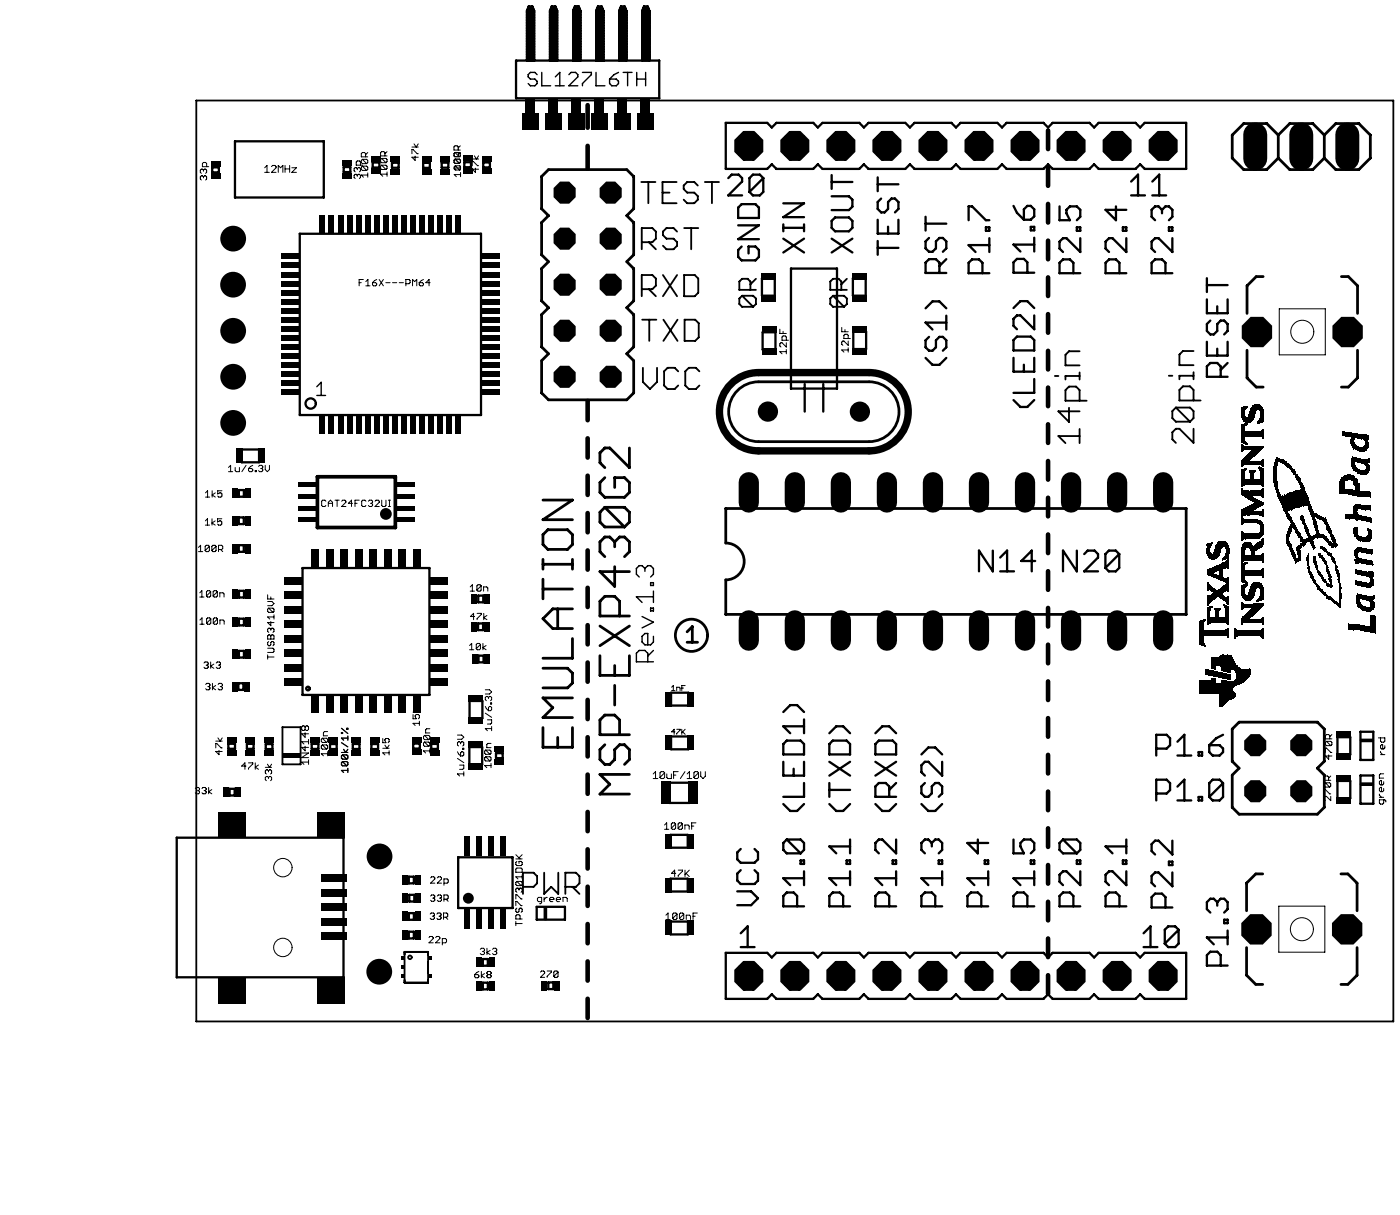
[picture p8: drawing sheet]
<svg xmlns="http://www.w3.org/2000/svg" width="77mm" height="67mm" viewBox="0 0 77 67" stroke-linecap="round" stroke-linejoin="round" font-family="sans-serif">
<g fill="none" stroke="#000" stroke-width=".08">
<path d="M29.6 4.1l-.1-.1h-.2l-.2 .1 .2 .3h.2l.1 .1v.1l-.1 .1h-.2l-.2-.1M29.9 4v.7h.5M30.6 4.7h.5M30.6 4.2l.3-.2v.7M31.4 4.1l.1-.1h.3l.1 .1v.1l-.5 .5h.5M32.1 4h.5v.1l-.5 .5v.1M32.9 4v.7h.5M33.6 4.4h.4l.1 .2-.1 .1h-.2l-.2-.1zM34.1 4l-.5 .4M34.4 4h.5M34.6 4v.7M35.1 4.4h.5"/>
<path d="M35.1 4v.7M35.6 4v.7M17.5 21.3l.2-.2v.7M17.5 21.8h.5M35.4 34l.6 .3-.6 .3M35.6 31.4l-.2-.2h-.1l-.2 .2v.3l.2 .1M35.6 31.4l.1-.2h.2l.1 .2v.3l-.1 .1M35.6 31.4v.1M35.7 36.5v-.5l-.1-.1h-.3l-.2 .1v.5h.9M35.9 32.1h.1v.2h-.1zM35.9 33.5h.1v.2h-.1zM36 35.1v.3l-.1 .2h-.3l-.2-.2v-.3l.2-.2h.1v.7"/>
<path d="M36 35.9l-.3 .3M36 32.6v.6M36 32.9h-.9l.3 .3"/>
</g>
<g fill="none" stroke="#000" stroke-width=".1">
<path d="M10.8 5.5h66.1v50.8h-66.1zM35.4 10h.8M35.4 13.4h.6l.2-.2v-.4l-.2-.2h-.6v1.1M35.4 16h.6l.2-.2v-.4l-.2-.2h-.6v1.1M35.4 17.6h.8M35.8 10v1.2M35.8 13.4l.4 .3M35.8 16l.4 .3M35.8 17.6v1.2M36.5 10.6h.4M36.6 15.2l.8 1.1M36.6 17.6l.8 1.2"/>
<path d="M37.3 10h-.8v1.2h.8M37.4 12.8l-.2-.2h-.4l-.2 .2v.2l.2 .2h.4l.2 .2v.2l-.2 .1h-.4l-.2-.1M37.4 15.2l-.8 1.1M37.4 17.6l-.8 1.2M37.7 12.6h.8M37.7 15.2h.6l.2 .2v.7l-.2 .2h-.6zM37.8 17.6h.6l.1 .2v.8l-.1 .2h-.6zM38.1 12.6v1.1M38.5 10.2l-.2-.2h-.4l-.2 .2v.2l.2 .2h.4l.2 .2v.2l-.2 .2h-.4l-.2-.2M38.9 10h.8M39.3 10v1.2M40.9 16.3l-.1 .2v.3l.1 .1h.7"/>
<path d="M40.9 16.3h.7l.1 .2v.3l-.1 .1M40.9 16.3l.7 .6M41.4 16v-.5l-.2-.1h-.3l-.1 .1v.5h.9M41.7 15.4l-.3 .3M46 16.3l-.2 .2v.3l.2 .1h.6M46 16.3h.6l.1 .2v.3l-.1 .1M46 16.3l.6 .6M46.4 16v-.5l-.1-.1h-.3l-.2 .1v.5h.9M46.7 15.4l-.3 .3M59.6 19.4h-.6l-.2 .2v.6h.8M65.8 19.4h-.5l-.2 .2v.5h.7M35.5 20.3v.8l.4 .4 .3-.4v-.8"/>
<path d="M37.4 20.5l-.2-.2h-.4l-.2 .2v.8l.2 .2h.4l.2-.2M38.6 20.5l-.2-.2h-.4l-.2 .2v.8l.2 .2h.4l.2-.2M58.2 20.7h.2M59 22.5v.8l-.6-.6h1.2M59.6 24.1h-1.2l.4 .3M59.6 20.5v.4M59.6 22.1v-.6l-.2-.2h-.4l-.2 .2v.6h1.1M59.6 23.7v.7M59.6 20.7h-.8v.2M64.5 20.7h.2M64.9 22.5h.8l.1 .2v.4l-.1 .2M64.9 22.5l-.2 .2v.4l.2 .2h.8"/>
<path d="M64.9 22.5l.8 .8M65.8 20.7h-.7v.2M65.8 20.5v.4M65.8 22.1v-.6l-.1-.2h-.4l-.2 .2v.6h1.1M65.8 23.7v.7l-.7-.7h-.2l-.2 .1v.4l.2 .2M15.6 40.1h1v2.1h-1zM22.3 52.5h1.3v1.7h-1.3zM28.9 48.9h.5l.2-.2v-.4l-.2-.2h-.5v1.2M30 48.1v1.2l.4-.4 .4 .4v-1.2M31.2 48.9h.6l.2-.2v-.4l-.2-.2h-.6v1.2M31.6 48.9l.4 .4"/>
<circle cx="22.6" cy="52.8" r=".1"/>
</g>
<g fill="none" stroke="#000" stroke-width=".15">
<path d="M30.3 9.4h4.3l.4 .3v1.8l-.4 .4 .4 .4v1.8l-.4 .3 .4 .4v1.8l-.4 .4 .4 .4v1.7l-.4 .4 .4 .4v1.8l-.4 .4h-4.3l-.4-.4v-1.8l.4-.4-.4-.4v-1.7l.4-.4-.4-.4v-1.8l.4-.4-.4-.3v-1.8l.4-.4-.4-.4v-1.8zM68.8 19.3v1.5l.5 .6h.4M69.7 15.3h-.4l-.5 .5v1.5M70.5 7.5l-.6-.7h-1.3l-.6 .7v1.2l.6 .7h1.3l.6-.7M70.5 8.7l.7 .7h1.2l.7-.7M70.5 7.5v1.2M70.5 7.5l.7-.7h1.2l.7 .7M73.1 7.5l.6-.7h1.3l.6 .7v1.2l-.6 .7h-1.3l-.6-.7M73.1 7.5v1.2M74 15.3h.4l.5 .5v1.5M74.9 19.3v1.5l-.5 .6h-.4M30 30.9v.5"/>
<path d="M30 32v1M30 36.9h1.3l.3 .2v.6l-.3 .2h-1.3M30 32.5h1.6M30 31.1h1.6M30 27.6h1.6l-1.6 1.1h1.6M30.2 29.2h1.1l.3 .3v.5l-.3 .3h-1.1l-.2-.3v-.5zM30.8 33.6v1.1M31.6 30.9v.5M31.6 35.2v1.1h-1.6M31.6 38.5h-1.6l.5 .5-.5 .6h1.6M31.6 33.6h-1.1l-.5 .5 .5 .6h1.1M33.1 36.2v1.1h1.6v-1.1"/>
<path d="M33.1 34.5l1.6 1.1M33.4 26.3l-.3 .3v.6l.3 .2h1.1l.2-.2v-.6l-.2-.3h-.6v.6M33.4 28l-.3 .3v.5l.3 .3h1.1M33.4 28h1.1l.2 .3v.5l-.2 .3M33.4 28l1.1 1.1M33.9 29.9l-.3-.3h-.2l-.3 .3v.5l.3 .3M33.9 29.9v.3M33.9 31.3v1l-.8-.8h1.6M33.9 36.7v.6M33.9 37.8v1.1M33.9 29.9l.3-.3h.3l.2 .3v.5l-.2 .3M34.2 34v-.8l-.3-.3h-.5l-.3 .3v.8h1.6"/>
<path d="M34.7 24.7v1.1l-1.1-1.1h-.2l-.3 .3v.5l.3 .3M34.7 34.5l-1.6 1.1M37.9 34.9l.3-.3v.8M37.9 35.4h.6M40 28.1h25.4v5.8h-25.4v-1.9a1.02 1.02 0 0 0 1.1-1 1.02 1.02 0 0 0-1.1-1zM40.7 21.5l.7-.4h.5h6a1.65 1.65 0 0 1 1.7 1.6 1.65 1.65 0 0 1-1.7 1.7h-6a1.65 1.65 0 0 1-1.6-1.1 1.65 1.65 0 0 1 .4-1.8zM30 40.1v1.1h1.6v-1.1M30.8 40.7v.5M33.4 41.1l-.3 .3v.5l.3 .3h.2l.3-.3v-.5l.3-.3h.3l.2 .3v.5l-.2 .3M34.2 40.5v-.8l-.3-.3h-.5l-.3 .3v.8h1.6M34.7 42.7h-1.6l.5 .6-.5 .5h1.6M68 40.2l.4-.4h4.3l.4 .4v1.8l-.4 .4 .4 .4v1.7l-.4 .4h-4.3l-.4-.4v-1.7l.4-.4-.4-.4z"/>
<path d="M68.8 52.3v1.5l.5 .5h.4M69.7 48.2h-.4l-.5 .5v1.5M74 48.2h.4l.5 .5v1.5M74.9 52.3v1.5l-.5 .5h-.4"/>
<circle cx="38.1" cy="35" r=".89"/>
</g>
<g fill="none" stroke="#000" stroke-width=".13">
<path d="M11.7 9.2h.4v.3h-.4zM13 7.8h4.9v3.1h-4.9zM16.5 12.9h10v10h-10zM19 9.2h.3v.3h-.3zM20.6 9h.3v.2h-.3zM21.6 9h.4v.3h-.4zM23.3 9h.4v.3h-.4zM24.4 9h.3v.3h-.3zM25.6 8.9h.4v.3h-.4zM26.7 9h.3v.2h-.3zM28.5 3.3h7.9v2.1h-7.9zM29.1 .6l.1-.2h.2l.1 .2"/>
<path d="M29.1 3.3h.4M29.1 3.2h.4M29.1 3.1h.4M29.1 3h.4M29.1 2.9h.4M29.1 2.8h.4M29.1 2.7h.4M29.1 2.6h.4M29.1 2.5h.4M29.1 2.4h.4M29.1 2.3h.4M29.1 2.2h.4"/>
<path d="M29.1 2.1h.4M29.1 2h.4M29.1 1.9h.4M29.1 1.8h.4M29.1 1.7h.4M29.1 1.6h.4M29.1 1.5h.4M29.1 1.4h.4M29.1 1.3h.4M29.1 1.2h.4M29.1 1.1h.4M29.1 1h.4"/>
<path d="M29.1 .9h.4M29.1 .8h.4M29.1 .7h.4M29.1 .6h.4M29.1 .6v2.7M29.1 .5h.3M29.1 .4h.3M29.5 .6v2.7M30.3 .6l.1-.2h.2l.1 .2M30.3 3.3h.4M30.3 3.2h.4M30.3 3.1h.4"/>
<path d="M30.3 3h.4M30.3 2.9h.4M30.3 2.8h.4M30.3 2.7h.4M30.3 2.6h.4M30.3 2.5h.4M30.3 2.4h.4M30.3 2.3h.4M30.3 2.2h.4M30.3 2.1h.4M30.3 2h.4M30.3 1.9h.4"/>
<path d="M30.3 1.8h.4M30.3 1.7h.4M30.3 1.6h.4M30.3 1.5h.4M30.3 1.4h.4M30.3 1.3h.4M30.3 1.2h.4M30.3 1.1h.4M30.3 1h.4M30.3 .9h.4M30.3 .8h.4M30.3 .7h.4"/>
<path d="M30.3 .6h.4M30.3 .6v2.7M30.4 .5h.3M30.4 .4h.3M30.7 .6v2.7M31.6 3.3h.4M31.6 3.2h.4M31.6 3.1h.4M31.6 3h.4M31.6 2.9h.4M31.6 2.8h.4M31.6 2.7h.4"/>
<path d="M31.6 2.6h.4M31.6 2.5h.4M31.6 2.4h.4M31.6 2.3h.4M31.6 2.2h.4M31.6 2.1h.4M31.6 2h.4M31.6 1.9h.4M31.6 1.8h.4M31.6 1.7h.4M31.6 1.6h.4M31.6 1.5h.4"/>
<path d="M31.6 1.4h.4M31.6 1.3h.4M31.6 1.2h.4M31.6 1.1h.4M31.6 1h.4M31.6 .9h.4M31.6 .8h.4M31.6 .7h.4M31.6 .6h.4M31.6 .6v2.7M31.6 .6l.1-.3h.2l.1 .3M31.7 .5h.3"/>
<path d="M31.7 .4h.3M32 .6v2.7M32.9 .6v2.7M32.9 .6l.1-.2h.2l.1 .2M32.9 3.3h.4M32.9 3.2h.4M32.9 3.1h.4M32.9 3h.4M32.9 2.9h.4M32.9 2.8h.4M32.9 2.7h.4M32.9 2.6h.4"/>
<path d="M32.9 2.5h.4M32.9 2.4h.4M32.9 2.3h.4M32.9 2.2h.4M32.9 2.1h.4M32.9 2h.4M32.9 1.9h.4M32.9 1.8h.4M32.9 1.7h.4M32.9 1.6h.4M32.9 1.5h.4M32.9 1.4h.4"/>
<path d="M32.9 1.3h.4M32.9 1.2h.4M32.9 1.1h.4M32.9 1h.4M32.9 .9h.4M32.9 .8h.4M32.9 .7h.4M32.9 .6h.4M32.9 .5h.4M33 .4h.2M33.3 .6v2.7M34.2 .6l.1-.2h.2l.1 .2"/>
<path d="M34.2 3.3h.4M34.2 3.2h.4M34.2 3.1h.4M34.2 3h.4M34.2 2.9h.4M34.2 2.8h.4M34.2 2.7h.4M34.2 2.6h.4M34.2 2.5h.4M34.2 2.4h.4M34.2 2.3h.4M34.2 2.2h.4"/>
<path d="M34.2 2.1h.4M34.2 2h.4M34.2 1.9h.4M34.2 1.8h.4M34.2 1.7h.4M34.2 1.6h.4M34.2 1.5h.4M34.2 1.4h.4M34.2 1.3h.4M34.2 1.2h.4M34.2 1.1h.4M34.2 1h.4"/>
<path d="M34.2 .9h.4M34.2 .8h.4M34.2 .7h.4M34.2 .6h.4M34.2 .6v2.7M34.2 .5h.3M34.2 .4h.3M34.6 .6v2.7M35.4 .6l.1-.2h.2l.1 .2M35.4 3.3h.4M35.4 3.2h.4M35.4 3.1h.4"/>
<path d="M35.4 3h.4M35.4 2.9h.4M35.4 2.8h.4M35.4 2.7h.4M35.4 2.6h.4M35.4 2.5h.4M35.4 2.4h.4M35.4 2.3h.4M35.4 2.2h.4M35.4 2.1h.4M35.4 2h.4M35.4 1.9h.4"/>
<path d="M35.4 1.8h.4M35.4 1.7h.4M35.4 1.6h.4M35.4 1.5h.4M35.4 1.4h.4M35.4 1.3h.4M35.4 1.2h.4M35.4 1.1h.4M35.4 1h.4M35.4 .9h.4M35.4 .8h.4M35.4 .7h.4"/>
<path d="M35.4 .6h.4M35.4 .6v2.7M35.5 .5h.3M35.5 .4h.3M35.8 .6v2.7M40 6.8h2.3l.3 .2 .2-.2h2.1l.2 .2 .3-.2h2l.3 .2 .2-.2h2l.3 .2 .3-.2h2l.2 .2 .3-.2h2l.3 .2 .2-.2h2.1l.2 .2 .3-.2h2l.3 .2 .2-.2h2l.3 .2 .3-.2h2.2v2.5h-2.2l-.3-.2-.3 .2h-2l-.2-.2-.3 .2h-2l-.3-.2-.2 .2h-2.1l-.2-.2-.3 .2h-2l-.3-.2-.2 .2h-2l-.3-.2-.3 .2h-2l-.2-.2-.3 .2h-2l-.3-.2-.2 .2h-2.1l-.2-.2-.3 .2h-2.3zM40.2 9.8l.2-.2h.3l.2 .2v.2l-.7 .8h.7M40.7 11.5l.2-.2h.8l.2 .2v.5h-1.2zM40.7 12.4h1.2l-1.2 .8h1.2M40.8 7.5h.3v-.2h.5v.2h.2v1.1h-.2v.2h-.5v-.2h-.3zM40.9 13.6l-.2 .2v.4l.2 .2h.8l.2-.2v-.4l-.2-.2h-.4v.4M42 15.4h.7v.9h-.7z"/>
<path d="M42.1 18.3h.7v1h-.7zM42.1 9.8v.8l-.2 .2h-.4l-.2-.2M42.1 9.8l-.2-.2h-.4l-.2 .2v.8M42.1 9.8l-.8 .8M43.2 13.2l1.2 .7M43.2 12.6h1.2M43.2 12.4v.4M43.2 11.2h1.2l-1.2 .8h1.2M43.3 7.5h.3v-.2h.5v.2h.3v1.1h-.3v.2h-.5v-.2h-.3zM43.6 14.8h2.6v6.6h-2.6zM44.4 13.2l-1.2 .7M44.4 12.4v.4"/>
<path d="M45.9 13.2l1.1 .7M45.9 9.7v.7M45.9 10.8h.9l.2 .2v.4l-.2 .2h-.9M45.9 10h1.1M46.1 12h.7l.2 .2v.4l-.2 .2h-.7l-.2-.2v-.4zM46.1 7.3h.5v.2h.3v1.1h-.3v.2h-.5v-.2h-.2v-1.1h.2zM47 13.2l-1.1 .7M47.1 15.4h.7v.9h-.7zM47.1 18.3h.7v1h-.7zM48.4 13.7h1.2M48.4 9.8v.7M48.4 12.1v.8h1.2v-.8"/>
<path d="M48.4 13.3v.8M48.4 10.2h1.2M48.6 11l-.2 .1v.4l.2 .2h.2l.2-.2v-.4l.2-.1h.2l.2 .1v.4l-.2 .2M48.7 7.3h.5v.2h.2v1.1h-.2v.2h-.5v-.2h-.3v-1.1h.3zM49 12.5v.4M51 7.5h.2v-.2h.5v.2h.3v1.1h-.3v.2h-.5v-.2h-.2zM51.1 19.7l.3 .4h.4l.4-.4M51.1 12v.7M51.1 17l.3-.4h.4l.4 .4M51.1 12.3h1.1M51.3 18.6l-.2 .2v.4l.2 .1h.1l.2-.1v-.4l.2-.2h.2l.2 .2v.4l-.2 .1M51.3 13.1l-.2 .2v.4l.2 .2h.1l.2-.2v-.4l.2-.2h.2l.2 .2v.4l-.2 .2"/>
<path d="M51.8 15.1v-.6l-.2-.2h-.3l-.2 .2v.6h1.1M52.2 17.4v.8M52.2 17.8h-1.1l.3 .4M52.2 14.3l-.4 .4M53.4 12.1v-.7h.2l.8 .7h.2M53.5 7.5h.3v-.2h.5v.2h.2v1.1h-.2v.2h-.5v-.2h-.3zM54.2 15.1v-.6l-.2-.2h-.4l-.2 .2v.6h1.2M54.4 12.5h.2v.2h-.2zM54.6 13.5h-1.2l.4 .4M54.6 13.1v.8M55.9 17l.4-.4h.4l.4 .4M55.9 19.7v.8h1.2v-.8"/>
<path d="M55.9 11.4l.2 .3 .4 .4M56 7.5h.3v-.2h.5v.2h.3v1.1h-.3v.2h-.5v-.2h-.3zM56.1 18.6h.8l.2 .2v.5h-1.2v-.5zM56.7 11.4h.2l.2 .1v.4l-.2 .2h-.4v-.6zM56.7 15v-.5l-.2-.2h-.4l-.2 .2v.5h1.2M56.9 12.5h.2v.2h-.2zM57.1 13.1v.8M57.1 17.4v.8l-.8-.8h-.2l-.2 .2v.4l.2 .2M57.1 13.5h-1.2l.4 .4M58.5 11.4v.7h.5l-.2-.3v-.2l.2-.2h.4l.2 .2v.4l-.2 .1M58.6 7.5h.2v-.2h.5v.2h.3v1.1h-.3v.2h-.5v-.2h-.2zM59.2 15.1v-.6l-.2-.2h-.4l-.1 .2v.6h1.1"/>
<path d="M59.4 12.5h.2v.2h-.2zM59.6 13.1v.8l-.8-.8h-.2l-.1 .2v.4l.1 .2M61.1 7.5h.3v-.2h.5v.2h.2v1.1h-.2v.2h-.5v-.2h-.3zM61.6 11.4v.7l-.6-.5h1.1M61.8 15.1v-.6l-.2-.2h-.4l-.2 .2v.6h1.1M61.9 12.5h.2v.2h-.2zM62.1 13.1v.8l-.7-.8h-.2l-.2 .2v.4l.2 .2M62.4 10l.4-.4v1.2M62.4 10.8h.8M63.6 10.8h.7M63.6 10l.4-.4v1.2M63.7 7.5h.2v-.2h.5v.2h.3v1.1h-.3v.2h-.5v-.2h-.2z"/>
<path d="M64.1 11.6l-.2-.2h-.2l-.2 .2v.4l.2 .1M64.1 11.6l.2-.2h.2l.2 .2v.4l-.2 .1M64.1 11.6v.2M64.3 15.1v-.6l-.2-.2h-.4l-.2 .2v.6h1.2M64.5 12.5h.2v.2h-.2zM64.7 13.1v.8l-.8-.8h-.2l-.2 .2v.4l.2 .2M66.6 15.3v.8M66.6 16.5v.8h1.1v-.8M66.6 18.9v.7h1.1v-.7M66.6 15.7h1.1M66.8 17.7l-.2 .2v.4l.2 .1h.2l.2-.1v-.4l.1-.2h.2l.2 .2v.4l-.2 .1M67.2 16.9v.4"/>
<path d="M67.2 19.2v.4M13.2 37.7h.2v.4h-.2zM13.2 28.5h.3v.4h-.3zM13.2 30.1h.3v.3h-.3zM13.2 27h.3v.4h-.3zM13.2 34.1h.3v.4h-.3zM13.2 35.9h.3v.4h-.3zM13.2 32.6h.3v.4h-.3zM13.3 24.8h1v.7h-1zM16.7 31.3h7v7h-7zM25.9 38.7h.7v.9h-.7zM26.4 34.4h.3v.4h-.3z"/>
<path d="M26.4 32.9h.3v.3h-.3zM26.4 36.2h.3v.3h-.3zM37 38.2h1v.7h-1zM43.2 39.3l.4-.4h.4l.4 .4M44.4 39.7v.7M44.4 21.2v1.5M45.4 21.2v1.5M54.8 30.4v1.1l-.8-1.1v1.1M55.2 30.8l.4-.4v1.1M55.2 31.5h.7M55.9 22.1l.4 .3h.4l.4-.3M56.5 20.1v.4"/>
<path d="M57.1 20.9v.8h-1.2M57.1 30.9h-.8l.6-.5v1.1M59.4 30.4v1.1l-.8-1.1v1.1M59.8 30.6l.2-.2h.4l.2 .2v.2l-.8 .7h.8M61.7 30.6v.7l-.1 .2h-.4l-.2-.2M61.7 30.6l-.1-.2h-.4l-.2 .2v.7M61.7 30.6l-.7 .7M67.3 20.8v-.6l-.1-.2h-.4l-.2 .2v.6h1.1M67.7 20l-.4 .4M9.8 46.2h9.2v7.7h-9.2zM12.6 41h.4v.3h-.4zM12.7 43.5h.2v.4h-.2z"/>
<path d="M13.6 41h.4v.3h-.4zM14.7 41h.3v.3h-.3zM17.2 41h.4v.3h-.4zM18.2 41h.4v.3h-.4zM19.5 41h.3v.3h-.3zM20.5 41h.4v.3h-.4zM22.6 48.4h.2v.3h-.2zM22.6 51.4h.2v.4h-.2zM22.6 50.4h.2v.3h-.2zM22.6 49.4h.3v.3h-.3zM22.8 41h.4v.3h-.4zM23.8 41h.4v.3h-.4z"/>
<path d="M25.3 47.3h3v2.8h-3zM25.9 41.2h.7v1h-.7zM26.6 52.9h.3v.4h-.3zM26.6 54.2h.3v.4h-.3zM27.4 41.5h.3v.3h-.3zM29.6 50h1.6v.7h-1.6zM30.2 54.2h.3v.4h-.3zM36.9 43.2h1.1v1.1h-1.1zM37 48.5h.9v.7h-.9zM37 46.1h.9v.7h-.9zM37 50.8h1v.7h-1zM37 40.6h1v.7h-1z"/>
<path d="M40 52.6h2.3l.3 .2 .2-.2h2.1l.2 .2 .3-.2h2l.3 .2 .2-.2h2l.3 .2 .3-.2h2l.2 .2 .3-.2h2l.3 .2 .2-.2h2.1l.2 .2 .3-.2h2l.3 .2 .2-.2h2l.3 .2 .3-.2h2.2v2.5h-2.2l-.3-.3-.3 .3h-2l-.2-.3-.3 .3h-2l-.3-.3-.2 .3h-2.1l-.2-.3-.3 .3h-2l-.3-.3-.2 .3h-2l-.3-.3-.3 .3h-2l-.2-.3-.3 .3h-2l-.3-.3-.2 .3h-2.1l-.2-.3-.3 .3h-2.3zM40.7 49.2h.7l.4 .4-.4 .3h-.7M40.8 53.3h.3v-.2h.5v.2h.2v1h-.2v.3h-.5v-.3h-.3zM40.9 48l-.2 .2v.4l.2 .2h.7l.2-.2v-.4l-.2-.2M40.9 46.8l-.2 .2v.4l.2 .2h.7l.2-.2v-.4l-.2-.2M40.9 51.5l.3-.4v1.1M40.9 52.2h.7M43.2 42v.8h1.2v-.8M43.2 44.4l.4 .3h.4l.4-.3M43.3 53.3h.3v-.2h.5v.2h.3v1h-.3v.3h-.5v-.3h-.3zM43.4 40.9h.8l.2 .1v.6h-1.2v-.6zM43.4 46.3h.8l.2 .2v.4l-.2 .2"/>
<path d="M43.4 46.3l-.2 .2v.4l.2 .2h.8M43.4 46.3l.8 .8M43.8 42.4v.4M44 50v-.6l-.2-.2h-.4l-.2 .2v.6h1.2M44.2 47.5h.2v.2h-.2zM44.4 43.2v.8h-1.2M44.4 48.1v.7M44.4 48.4h-1.2l.4 .4M44.4 40.1h-1.2l.4 .3M45.8 44.4l.3 .3h.4l.4-.3M45.8 40.4l.3-.3h.4l.4 .3M45.8 43.2v.8"/>
<path d="M45.8 43.6h1.1M45.8 42l1.1 .8M45.9 53.3h.2v-.2h.5v.2h.3v1h-.3v.3h-.5v-.3h-.2zM45.9 40.9h.8l.2 .1v.6h-1.1v-.6zM46.5 50v-.6l-.2-.2h-.4l-.1 .2v.6h1.1M46.7 47.5h.2v.2h-.2zM46.9 48.4h-1.1l.3 .4M46.9 46.3v.8M46.9 48.1v.7M46.9 46.7h-1.1l.3 .4M46.9 42l-1.1 .8M48.3 44.4l.4 .3h.4l.3-.3"/>
<path d="M48.3 42l1.1 .8M48.3 40.4l.4-.3h.4l.3 .3M48.4 53.3h.3v-.2h.5v.2h.2v1h-.2v.3h-.5v-.3h-.3zM48.5 40.9h.7l.2 .1v.6h-1.1v-.6zM49.1 50v-.6l-.2-.2h-.4l-.2 .2v.6h1.1M49.1 44v-.6l-.2-.2h-.4l-.2 .2v.6h1.1M49.2 47.5h.2v.2h-.2zM49.4 48.4h-1.1l.4 .4M49.4 46.3v.8l-.7-.8h-.2l-.2 .2v.4l.2 .2M49.4 48.1v.7M49.4 43.2l-.3 .4M49.4 42l-1.1 .8"/>
<path d="M50.8 44.4l.4 .3h.4l.4-.3M50.8 41.6l.4-.4h.4l.4 .4M51 53.3h.2v-.2h.5v.2h.3v1h-.3v.3h-.5v-.3h-.2zM51 43.2l-.2 .2v.4l.2 .2h.2l.2-.2v-.4l.2-.2h.2l.2 .2v.4l-.2 .2M51.4 46.5l-.2-.2h-.2l-.2 .2v.4l.2 .2M51.4 46.5l.2-.2h.2l.2 .2v.4l-.2 .2M51.4 46.5v.2M51.6 50v-.6l-.2-.2h-.4l-.2 .2v.6h1.2M51.8 47.5h.2v.2h-.2zM52 48.4h-1.2l.4 .4M52 42v.8l-.8-.8h-.2l-.2 .2v.4l.2 .2M52 48.1v.7"/>
<path d="M53.5 53.3h.3v-.2h.5v.2h.2v1h-.2v.3h-.5v-.3h-.3zM53.9 46.3v.8l-.5-.6h1.1M54.1 50v-.6l-.2-.2h-.3l-.2 .2v.6h1.1M54.3 47.5h.2v.2h-.2zM54.5 48.4h-1.1l.4 .4M54.5 48.1v.7M55.9 46.3v.8h.6l-.2-.4v-.2l.2-.2h.4l.2 .2v.4l-.2 .2M56 53.3h.3v-.2h.5v.2h.3v1h-.3v.3h-.5v-.3h-.3zM56.7 50v-.6l-.2-.2h-.4l-.2 .2v.6h1.2M56.9 47.5h.2v.2h-.2zM57.1 48.1v.7M57.1 48.4h-1.2l.4 .4"/>
<path d="M58.6 53.3h.2v-.2h.5v.2h.3v1h-.3v.3h-.5v-.3h-.2zM58.6 46.3l-.1 .2v.4l.1 .2h.8M58.6 46.3h.8l.2 .2v.4l-.2 .2M58.6 46.3l.8 .8M59.2 50v-.6l-.2-.2h-.4l-.1 .2v.6h1.1M59.4 47.5h.2v.2h-.2zM59.6 48.1v.7l-.8-.7h-.2l-.1 .2v.3l.1 .2M61.1 53.3h.3v-.2h.5v.2h.2v1h-.2v.3h-.5v-.3h-.3zM61.8 50v-.6l-.2-.2h-.4l-.2 .2v.6h1.1M61.9 47.5h.2v.2h-.2zM62.1 46.7h-1.1l.4 .4M62.1 48.1v.7l-.7-.7h-.2l-.2 .2v.3l.2 .2"/>
<path d="M62.1 46.3v.8M63.1 52.2h.8M63.1 51.5l.4-.4v1.1M63.7 53.3h.2v-.2h.5v.2h.3v1h-.3v.3h-.5v-.3h-.2zM63.8 41.3h.6l.2-.2v-.4l-.2-.2h-.6v1.2M63.8 43.8h.6l.2-.2v-.4l-.2-.2h-.6v1.2M64.3 50.1v-.6l-.2-.2h-.4l-.2 .2v.6h1.2M64.5 47.5h.2v.2h-.2zM64.7 46.4v.7l-.8-.7h-.2l-.2 .2v.3l.2 .2M64.7 48.1v.8l-.8-.8h-.2l-.2 .2v.4l.2 .2M65 43.4l.3-.4v1.2M65 40.9l.3-.4v1.2"/>
<path d="M65 44.2h.7M65 41.7h.7M65 51.3l-.7 .8M65 51.3v.8l-.2 .1h-.3l-.2-.1M65 51.3l-.2-.2h-.3l-.2 .2v.8M66.1 44h.2v.2h-.2zM66.1 41.5h.2v.2h-.2zM66.7 41.1h.6l.2 .2v.2l-.2 .2h-.4l-.2-.2zM67.2 49.8l-.2-.2h-.2l-.2 .2v.3l.2 .2M67.2 49.8l.1-.2h.2l.2 .2v.3l-.2 .2M67.2 49.8v.2M67.3 53.3v-.6l-.1-.2h-.4l-.2 .2v.6h1.1"/>
<path d="M67.5 43.2l-.2-.2h-.4l-.2 .2v.8M67.5 43.2v.8l-.2 .2h-.4l-.2-.2M67.5 43.2l-.8 .8M67.5 40.5l-.4 .2-.4 .4M67.5 50.7h.2v.2h-.2zM67.7 51.3v.8M67.7 51.7h-1.1l.4 .4M73.8 40.7h.7v.9h-.7zM73.8 43.1h.7v.9h-.7zM75.1 42.8h.7v1.5h-.7zM75.1 40.4h.7v1.5h-.7z"/>
<circle cx="17" cy="38" r=".1"/>
<circle cx="17.1" cy="22.3" r=".28"/>
</g>
<g fill="none" stroke="#000" stroke-width=".25">
<path d="M32.4 5.8v1.2M32.4 8v1.3M57.8 7.2v1M57.8 9.2v1M57.8 11.2v1.1M57.8 13.3v1M57.8 15.3v1M57.8 17.3v1.1M57.8 19.4v1M32.4 22.1v1.1M32.4 24.2v1M32.4 26.2v1.1"/>
<path d="M32.4 28.3v1.1M32.4 30.4v1M32.4 32.4v1.1M32.4 34.5v1M32.4 36.5v1.1M32.4 38.6v1.1M57.8 21.4v1M57.8 23.4v1M57.8 25.4v1.1M57.8 27.5v1M57.8 29.5v1M57.8 31.5v1"/>
<path d="M57.8 33.5v1.1M57.8 35.6v1M57.8 37.6v1M57.8 39.6v1M32.4 40.7v1M32.4 42.7v1.1M32.4 44.8v1.1M32.4 46.8v1.1M32.4 48.9v1.1M32.4 51v1M32.4 53v1.1M32.4 55.1v1.1"/>
<path d="M57.8 41.6v1.1M57.8 43.7v1M57.8 45.7v1M57.8 47.7v1M57.8 49.7v1.1M57.8 51.8v1M57.8 53.8v1"/>
</g>
<g fill="#000">
<path d="M11.6 9.6h.5v.3h-.5zM11.6 8.9h.5v.3h-.5zM15.5 19.5h1v.3h-1zM15.5 19h1v.3h-1zM15.5 18.5h1v.3h-1zM15.5 18h1v.3h-1zM15.5 17.5h1v.3h-1zM15.5 17h1v.3h-1zM15.5 16.5h1v.3h-1zM15.5 16h1v.3h-1zM15.5 15.5h1v.3h-1zM15.5 15h1v.3h-1z"/>
<path d="M15.5 14.5h1v.3h-1zM15.5 14h1v.3h-1zM17.6 11.9h.3v.9h-.3zM18.1 11.9h.3v.9h-.3zM18.6 11.9h.3v.9h-.3zM18.9 8.9h.5v.3h-.5zM18.9 9.6h.5v.3h-.5zM19.1 11.9h.3v.9h-.3zM19.6 11.9h.3v.9h-.3zM20.1 11.9h.3v.9h-.3zM20.5 9.3h.5v.3h-.5zM20.5 8.6h.5v.3h-.5z"/>
<path d="M20.6 11.9h.3v.9h-.3zM21.1 11.9h.3v.9h-.3zM21.6 9.3h.5v.3h-.5zM21.6 8.6h.5v.3h-.5zM21.6 11.9h.3v.9h-.3zM22.1 11.9h.3v.9h-.3zM22.6 11.9h.3v.9h-.3zM23.1 11.9h.3v.9h-.3zM23.3 9.3h.5v.3h-.5zM23.3 8.6h.5v.3h-.5zM23.6 11.9h.3v.9h-.3zM24.1 11.9h.3v.9h-.3z"/>
<path d="M24.3 9.3h.5v.3h-.5zM24.3 8.6h.5v.3h-.5zM24.6 11.9h.3v.9h-.3zM25.1 11.9h.3v.9h-.3zM25.5 9.3h.5v.3h-.5zM25.5 8.6h.5v.3h-.5zM26.6 9.3h.5v.3h-.5zM26.6 8.6h.5v.3h-.5zM26.6 19.5h1v.3h-1zM26.6 19h1v.3h-1zM26.6 18.5h1v.3h-1zM26.6 18h1v.3h-1z"/>
<path d="M26.6 17.5h1v.3h-1zM26.6 17h1v.3h-1zM26.6 16.5h1v.3h-1zM26.6 16h1v.3h-1zM26.6 15.5h1v.3h-1zM26.6 15h1v.3h-1zM26.6 14.5h1v.3h-1zM26.6 14h1v.3h-1zM28.8 6.2h.9v.9h-.9zM29 5.4h.5v1.4h-.5zM30.1 6.2h.9v.9h-.9zM30.3 5.4h.5v1.4h-.5z"/>
<path d="M30.8 17.9h.7v.7h-.7zM30.8 15.4h.7v.6h-.7zM30.8 12.9h.7v.6h-.7zM30.8 10.3h.7v.6h-.7zM31.3 6.2h.9v.9h-.9zM31.5 5.4h.5v1.4h-.5zM32.6 6.2h.9v.9h-.9zM32.8 5.4h.5v1.4h-.5zM33.4 17.9h.6v.7h-.6zM33.4 15.4h.6v.6h-.6zM33.4 10.3h.6v.6h-.6zM33.4 12.9h.6v.6h-.6z"/>
<path d="M33.9 6.2h.9v.9h-.9zM34.1 5.4h.5v1.4h-.5zM35.1 6.2h1v.9h-1zM35.4 5.4h.5v1.4h-.5zM41.2 8.3h.2v.5h-.2zM41.2 7.3h.2v.5h-.2zM42 16.3h.8v.3h-.8zM42 15h.8v.4h-.8zM42 18h.8v.4h-.8zM42 19.2h.8v.4h-.8zM43.7 8.3h.3v.5h-.3zM43.7 7.3h.3v.5h-.3z"/>
<path d="M46.3 8.3h.2v.5h-.2zM46.3 7.3h.2v.5h-.2zM47 16.3h.8v.3h-.8zM47 15h.8v.4h-.8zM47 18h.8v.3h-.8zM47 19.2h.8v.4h-.8zM48.8 8.3h.3v.5h-.3zM48.8 7.3h.3v.5h-.3zM51.3 8.3h.3v.5h-.3zM51.3 7.3h.3v.5h-.3zM53.9 8.3h.2v.5h-.2zM53.9 7.3h.2v.5h-.2z"/>
<path d="M56.4 8.3h.3v.5h-.3zM56.4 7.3h.3v.5h-.3zM59 8.3h.2v.5h-.2zM59 7.3h.2v.5h-.2zM61.5 8.3h.3v.5h-.3zM61.5 7.3h.3v.5h-.3zM64 8.3h.3v.5h-.3zM64 7.3h.3v.5h-.3zM69 7.8h.5v.5h-.5zM71.5 7.8h.5v.5h-.5zM74.1 7.8h.5v.5h-.5zM12.8 37.6h.3v.5h-.3z"/>
<path d="M12.8 28.5h.3v.5h-.3zM12.8 30h.3v.5h-.3zM12.8 27h.3v.5h-.3zM12.8 34.1h.3v.5h-.3zM12.8 35.8h.3v.5h-.3zM12.8 32.5h.3v.5h-.3zM13 24.7h.4v.9h-.4zM13.5 37.6h.3v.5h-.3zM13.5 28.5h.3v.5h-.3zM13.5 30h.3v.5h-.3zM13.5 27h.3v.5h-.3zM13.5 34.1h.3v.5h-.3z"/>
<path d="M13.5 35.8h.3v.5h-.3zM13.5 32.5h.3v.5h-.3zM14.2 24.7h.4v.9h-.4zM15.5 21.5h1v.3h-1zM15.5 21h1v.3h-1zM15.5 20.5h1v.3h-1zM15.5 20h1v.3h-1zM15.7 34.2h1v.4h-1zM15.7 33.4h1v.4h-1zM15.7 32.6h1v.4h-1zM15.7 31.8h1v.4h-1zM15.7 37.4h1v.4h-1z"/>
<path d="M15.7 36.6h1v.4h-1zM15.7 35.8h1v.4h-1zM15.7 35h1v.4h-1zM16.5 26.6h1v.2h-1zM16.5 27.2h1v.3h-1zM16.5 27.9h1v.2h-1zM16.5 28.5h1v.3h-1zM17.2 38.3h.4v1h-.4zM17.2 30.3h.4v1h-.4zM17.6 23h.3v.9h-.3zM18 38.3h.4v1h-.4zM18 30.3h.4v1h-.4z"/>
<path d="M18.1 23h.3v.9h-.3zM18.6 23h.3v.9h-.3zM18.8 38.3h.4v1h-.4zM18.8 30.3h.4v1h-.4zM19.1 23h.3v.9h-.3zM19.6 38.3h.4v1h-.4zM19.6 30.3h.4v1h-.4zM19.6 23h.3v.9h-.3zM20.1 23h.3v.9h-.3zM20.4 38.3h.4v1h-.4zM20.4 30.3h.4v1h-.4zM20.6 23h.3v.9h-.3z"/>
<path d="M21.1 23h.3v.9h-.3zM21.2 38.3h.4v1h-.4zM21.2 30.3h.4v1h-.4zM21.6 23h.3v.9h-.3zM21.9 28.5h1v.3h-1zM21.9 27.9h1v.2h-1zM21.9 27.2h1v.3h-1zM21.9 26.6h1v.2h-1zM22 38.3h.4v1h-.4zM22 30.3h.4v1h-.4zM22.1 23h.3v.9h-.3zM22.6 23h.3v.9h-.3z"/>
<path d="M22.8 38.3h.4v1h-.4zM22.8 30.3h.4v1h-.4zM23.1 23h.3v.9h-.3zM23.6 23h.3v.9h-.3zM23.7 34.2h1v.4h-1zM23.7 33.4h1v.4h-1zM23.7 32.6h1v.4h-1zM23.7 31.8h1v.4h-1zM23.7 37.4h1v.4h-1zM23.7 36.6h1v.4h-1zM23.7 35.8h1v.4h-1zM23.7 35h1v.4h-1z"/>
<path d="M24.1 23h.3v.9h-.3zM24.6 23h.3v.9h-.3zM25.1 23h.3v.9h-.3zM25.9 38.4h.8v.3h-.8zM25.9 39.6h.8v.3h-.8zM26 34.3h.3v.5h-.3zM26 32.8h.3v.5h-.3zM26 36.1h.3v.5h-.3zM26.6 21.5h1v.3h-1zM26.6 21h1v.3h-1zM26.6 20.5h1v.3h-1zM26.6 20h1v.3h-1z"/>
<path d="M26.7 34.3h.3v.5h-.3zM26.7 32.8h.3v.5h-.3zM26.7 36.1h.3v.5h-.3zM30.8 20.5h.7v.6h-.7zM33.4 20.5h.6v.6h-.6zM36.7 38.2h.4v.8h-.4zM37.9 38.2h.4v.8h-.4zM66.2 37.5v.8zM66.2 34.3v1.3zM66.2 34.2v1.4zM66.2 37.5v.7zM66.2 37.5l.1 .7z"/>
<path d="M66.2 34.2l.1 1.4zM66.3 37.5v.7zM66.3 34.2v1.4zM66.3 37.5l.1 .7zM66.3 34.2l.1 1.4zM66.4 37.5v.7zM66.4 34.2v1.4zM66.4 35.3v.3zM66.4 34.7v.4zM66.4 34.2v.4zM66.4 35.4v.2zM66.4 34.2v.3z"/>
<path d="M66.4 35.5v.1zM66.4 34.2v.1zM66.4 37.5l.1 .7zM66.4 35.5l.1 .1zM66.4 34.7l.1 .4zM66.4 34.2l.1 .1zM66.5 37.5v.7zM66.5 35.5v.1zM66.5 34.7v.4zM66.5 34.2v.1zM66.5 35.5v.2zM66.5 35.6v.1z"/>
<path d="M66.5 36.9v.3zM66.5 37.5l.1 .7zM66.5 36.9l.1 .3zM66.5 34.7l.1 .4zM66.6 37.5v.7zM66.6 36.9v.3zM66.6 34.7v.4zM66.6 30.3v.1zM66.6 30.2v.3zM66.6 33.5v1zM66.6 32.8v.6zM66.6 32.1v.5z"/>
<path d="M66.6 31.4v.3zM66.6 30.2v.4zM66.6 30v.1zM66.6 30.1v.5zM66.6 30v.6zM66.6 30v.7zM66.6 37.5l.1 .7zM66.6 36.9l.1 .3zM66.6 34.7l.1 .4zM66.6 33.5l.1 .9zM66.6 32.8l.1 .6zM66.6 32.1l.1 .4z"/>
<path d="M66.6 31.4l.1 .3zM66.6 30l.1 .7zM66.7 37.5v.7zM66.7 36.9v.3zM66.7 34.7v.4zM66.7 33.5v.9zM66.7 32.9v.4zM66.7 32.2v.3zM66.7 31.4v.3zM66.7 30v.7zM66.7 36.9v.4zM66.7 37v.3z"/>
<path d="M66.7 30v.8zM66.7 32.3v.2zM66.7 32.9v.3zM66.7 37.5l.1 .7zM66.7 37l.1 .3zM66.7 34.7l.1 .4zM66.7 33.5l.1 .9zM66.7 32.9l.1 .3zM66.7 32.3l.1 .2zM66.7 31.4l.1 .3zM66.7 30.4l.1 .4zM66.7 30l.1 .3z"/>
<path d="M66.8 37.5v.7zM66.8 37v.3zM66.8 34.7v.4zM66.8 34v.4zM66.8 33.5v.2zM66.8 32.9v.3zM66.8 32.3v.2zM66.8 31.4v.4zM66.8 30.5v.3zM66.8 30v.2zM66.8 32.8v.4zM66.8 32.3v.3z"/>
<path d="M66.8 31.3v.5zM66.8 34.1v.3zM66.8 33.5v.1zM66.8 30v.1zM66.8 33.4v.2zM66.8 29.9v.2zM66.8 33.4v.1zM66.8 30.6v.2zM66.8 36.3v.1zM66.8 37.4v.8zM66.8 37v.1zM66.8 36.3v.6z"/>
<path d="M66.8 32.4v.2zM66.8 29.9v.1zM66.8 37.4l.1 .8zM66.8 37l.1 .3zM66.8 36.3l.1 .6zM66.8 34.7l.1 .4zM66.8 34.1l.1 .3zM66.8 33.4l.1 .1zM66.8 32.8l.1 .4zM66.8 32.4l.1 .2zM66.8 31.3l.1 .5zM66.8 30.6l.1 .2z"/>
<path d="M66.8 29.9l.1 .1zM66.9 37.4v.8zM66.9 37v.3zM66.9 36.3v.6zM66.9 34.7v.4zM66.9 34.1v.3zM66.9 33.4v.1zM66.9 32.8v.4zM66.9 32.4v.2zM66.9 31.3v.5zM66.9 30.6v.2zM66.9 29.9v.1z"/>
<path d="M66.9 32.8v.3zM66.9 30.6v.3zM66.9 31.6v.2zM66.9 31.3v.3zM66.9 32.4v.3zM66.9 32.7v.4zM66.9 30.5v.4zM66.9 37.4l.1 .8zM66.9 37l.1 .3zM66.9 36.3l.1 .6zM66.9 34.7l.1 .4zM66.9 34.1l.1 .3z"/>
<path d="M66.9 32.7l.1 .4zM66.9 32.4l.1 .3zM66.9 31.7l.1 .1zM66.9 31.3l.1 .3zM66.9 30.5l.1 .4zM67 37.4v.8zM67 37v.3zM67 36.3v.6zM67 34.7v.4zM67 34.1v.3zM67 32.7v.4zM67 32.4v.3z"/>
<path d="M67 31.7v.1zM67 31.3v.3zM67 30.5v.4zM67 32.4v.7zM67 30.4v.5zM67 32.5v.6zM67 31.7v.2zM67 32.5v.5zM67 31.2v.4zM67 30.3v.5zM67 33.6v.1zM67 30.2v.6z"/>
<path d="M67 37.4l.1 .8zM67 37l.1 .3zM67 36.3l.1 .6zM67 34.7l.1 .4zM67 34.1l.1 .3zM67 33.6l.1 .1zM67 32.5l.1 .5zM67 31.7l.1 .2zM67 31.2l.1 .3zM67 30.2l.1 .6zM67.1 37.4v.8zM67.1 37v.3z"/>
<path d="M67.1 36.3v.6zM67.1 34.7v.4zM67.1 34.1v.3zM67.1 33.6v.1zM67.1 32.5v.5zM67.1 31.7v.2zM67.1 31.2v.3zM67.1 30.2v.6zM67.1 33.6v.2zM67.1 30.1v.7zM67.1 33.6v.8zM67.1 37.7v.5z"/>
<path d="M67.1 36.3v.4zM67.1 30v.8zM67.1 32.6v.4zM67.1 32.6v.3zM67.1 37.7l.1 .5zM67.1 37l.1 .3zM67.1 36.3l.1 .4zM67.1 34.7l.1 .4zM67.1 33.6l.1 .8zM67.1 32.6l.1 .3zM67.1 31.7l.1 .2zM67.1 31.2l.1 .3z"/>
<path d="M67.1 30l.1 .8zM67.2 37.7v.5zM67.2 37v.3zM67.2 36.3v.4zM67.2 34.7v.4zM67.2 33.6v.8zM67.2 32.6v.3zM67.2 31.7v.2zM67.2 31.2v.3zM67.2 30v.8zM67.2 37v.4zM67.2 29.9v.9z"/>
<path d="M67.2 32.5v.4zM67.2 29.9v.8zM67.2 37.1v.3zM67.2 31.8v.1zM67.2 36.2v.5zM67.2 31.8v.2zM67.2 31.1v.4zM67.2 29.9v.7zM67.2 38.5l.1 .5zM67.2 37.7l.1 .5zM67.2 37.1l.1 .3zM67.2 36.2l.1 .5z"/>
<path d="M67.2 34.7l.1 .4zM67.2 34.1l.1 .3zM67.2 33.6l.1 .1zM67.2 32.5l.1 .4zM67.2 31.8l.1 .2zM67.2 31.1l.1 .4zM67.2 29.9l.1 .7zM67.3 37.7v1.3zM67.3 37.1v.3zM67.3 36.2v.5zM67.3 34.7v.4zM67.3 34.1v.3z"/>
<path d="M67.3 33.6v.1zM67.3 32.5v.4zM67.3 31.8v.2zM67.3 31.1v.4zM67.3 29.9v.7zM67.3 31.6v.4zM67.3 29.9v.6zM67.3 32.5v.5zM67.3 31.1v.9zM67.3 36.2v.6zM67.3 32.4v.6zM67.3 29.9v.5z"/>
<path d="M67.3 37.7l.1 1.3zM67.3 37.1l.1 .3zM67.3 36.2l.1 .6zM67.3 34.7l.1 .4zM67.3 34.1l.1 .3zM67.3 32.4l.1 .6zM67.3 31.1l.1 .9zM67.3 29.9l.1 .4zM67.4 37.7v1.3zM67.4 37.1v.3zM67.4 36.1v.7zM67.4 34.7v.4z"/>
<path d="M67.4 34.1v.3zM67.4 32.4v.6zM67.4 31.1v.9zM67.4 29.9v.4zM67.4 37.5v1.5zM67.4 36.1v.9zM67.4 29.9v.3zM67.4 32.8v.2zM67.4 32.4v.4zM67.4 29.8v.4zM67.4 32.4v.3zM67.4 32.8v.3z"/>
<path d="M67.4 37.5v1.4zM67.4 30.8v.1zM67.4 31.1v1zM67.4 37.5l.1 1.4zM67.4 37.1l.1 .3zM67.4 36.1l.1 .9zM67.4 34.7l.1 .4zM67.4 34.1l.1 .3zM67.4 32.8l.1 .3zM67.4 32.4l.1 .3zM67.4 31.1l.1 1zM67.4 30.8l.1 .1z"/>
<path d="M67.4 29.8l.1 .4zM67.5 37.5v1.4zM67.5 37.1v.3zM67.5 36.1v.9zM67.5 34.7v.4zM67.5 34.1v.3zM67.5 32.8v.3zM67.5 32.3v.4zM67.5 31.9v.2zM67.5 31.1v.3zM67.5 30.8v.1zM67.5 29.8v.4z"/>
<path d="M67.5 29.8v.3zM67.5 31v.4zM67.5 29.9v.2zM67.5 32.9v.2zM67.5 30.7v.2zM67.5 29.9v.3zM67.5 37.5l.1 1.4zM67.5 37.1l.1 .3zM67.5 36.1l.1 .9zM67.5 34.7l.1 .4zM67.5 34.1l.1 .3zM67.5 33.4l.1 .1z"/>
<path d="M67.5 32.9l.1 .2zM67.5 32.3l.1 .4zM67.5 31.9l.1 .2zM67.5 31l.1 .4zM67.5 30.7l.1 .2zM67.5 29.9l.1 .3zM67.6 37.5v1.4zM67.6 37.1v.3zM67.6 36.1v.9zM67.6 34.7v.4zM67.6 34.1v.3zM67.6 33.4v.1z"/>
<path d="M67.6 32.9v.3zM67.6 32.3v.3zM67.6 31.9v.2zM67.6 31v.3zM67.6 30.7v.2zM67.6 29.9v.3zM67.6 37.5v1.3zM67.6 30.6v.3zM67.6 37.1v.4zM67.6 33.4v.2zM67.6 32.2v.4zM67.6 34v.4z"/>
<path d="M67.6 33.4v.3zM67.6 30.6v.2zM67.6 36.1v1zM67.6 33.4v1zM67.6 37.6v1.2zM67.6 30.5v.3zM67.6 29.9v.4zM67.6 30.4v.4zM67.6 33v.2zM67.6 29.9v.9zM67.6 37.6l.1 1.2zM67.6 37.1l.1 .4z"/>
<path d="M67.6 36.1l.1 1zM67.6 34.7l.1 .4zM67.6 33.4l.1 1zM67.6 33l.1 .2zM67.6 32.2l.1 .4zM67.6 31.9l.1 .2zM67.6 31l.1 .3zM67.6 29.9l.1 .9zM67.7 37.6v1.1zM67.7 37.2v.3zM67.7 36.1v1zM67.7 34.7v.4z"/>
<path d="M67.7 33.4v1zM67.7 33v.2zM67.7 32.2v.4zM67.7 31.9v.3zM67.7 31v.3zM67.7 29.9v.9zM67.7 33v.3zM67.7 30.9v.4zM67.7 31.9v.7zM67.7 30v.8zM67.7 32.9v.4zM67.7 34.7v.5z"/>
<path d="M67.7 33.4v1.1zM67.7 32.9v.5zM67.7 30.9v.5zM67.7 34.6v.6zM67.7 31.8v.8zM67.7 30.8v.6zM67.7 37.6l.1 1.1zM67.7 37.2l.1 .3zM67.7 36.1l.1 1zM67.7 34.6l.1 .6zM67.7 33.4l.1 1.1zM67.7 32.9l.1 .5z"/>
<path d="M67.7 31.8l.1 .8zM67.7 30.8l.1 .6zM67.7 30l.1 .8zM67.8 37.6v1.1zM67.8 37.2v.3zM67.8 36.1v1zM67.8 34.6v.6zM67.8 33.4v1.1zM67.8 32.9v.5zM67.8 31.8v.8zM67.8 30.8v.6zM67.8 30v.8z"/>
<path d="M67.8 30.1v.7zM67.8 30.7v.1zM67.8 30.1v.6zM67.8 37.6v1zM67.8 30.1v.5zM67.8 30.2v.4zM67.8 30.2v.3zM67.8 30.3v.2zM67.8 37.6l.1 1zM67.8 37.2l.1 .3zM67.8 36.1l.1 1zM67.9 37.6v1z"/>
<path d="M67.9 37.2v.3zM67.9 36.1v1zM67.9 36.9v.2zM67.9 36.1v.8zM67.9 36.2v.7zM67.9 37.6l.1 1zM67.9 36.2l.1 .7zM68 37.6v1zM68 36.2v.7zM68 36.3v.6zM68 38.1v.5zM68 37.6v.4z"/>
<path d="M68 38.1v.4zM68 37.6v.3zM68 36.4v.5zM68 38.1l.1 .4zM68 37.6l.1 .3zM68 36.4l.1 .5zM68.1 38.2v.3zM68.1 37.6v.3zM68.1 36.4v.6zM68.1 36.5v.5zM68.1 34.6v.6zM68.1 37.5v.4z"/>
<path d="M68.1 36.6v.4zM68.1 38.2v.2zM68.1 37.5v.3zM68.1 38.2l.1 .2zM68.1 37.5l.1 .3zM68.1 36.6l.1 .4zM68.1 34.6l.1 .6zM68.2 38.3v.1zM68.2 37.5v.3zM68.2 36.6v.4zM68.2 34.6v.6zM68.2 36.6v.5z"/>
<path d="M68.2 34.7v.5zM68.2 34.7v.4zM68.2 36.7v.4zM68.2 37.4v.4zM68.2 36.7v.5zM68.2 37.3v.5zM68.2 36.7v.6zM68.2 36.7v1.1zM68.2 36.7l.1 1.1zM68.2 34.7l.1 .4zM68.3 36.7v1.1zM68.3 34.7v.4z"/>
<path d="M68.3 36.8v1zM68.3 34.8v.3zM68.3 36.8v.9zM68.3 36.8l.1 .9zM68.3 34.8l.1 .3zM68.4 36.8v.9zM68.4 34.8v.3zM68.4 36.9v.8zM68.4 36.9l.1 .8zM68.4 34.8l.1 .3zM68.5 36.9v.8zM68.5 34.8v.3z"/>
<path d="M68.5 22.8v.1zM68.5 32.5v.3zM68.5 22.7v.3zM68.5 32.4v.4zM68.5 32.3v.1zM68.5 31.1v1zM68.5 30.2v.8zM68.5 28.8v.2zM68.5 22.6v.4zM68.5 22.5v.1zM68.5 34.1v.3zM68.5 33.2v.4z"/>
<path d="M68.5 32.4v.5zM68.5 29.3v.5zM68.5 28.6v.4zM68.5 28.1v.4zM68.5 27v.3zM68.5 25.9v1zM68.5 25.4v.3zM68.5 24.5v.4zM68.5 23.4v1zM68.5 22.6v.5zM68.5 22.5v.6zM68.5 32.3v.6z"/>
<path d="M68.5 30.1v.9zM68.5 25.9v.9zM68.5 25.3v.4zM68.5 36.9l.1 .8zM68.5 34.8l.1 .3zM68.5 34l.1 .4zM68.5 33.2l.1 .4zM68.5 32.3l.1 .6zM68.5 31.1l.1 1zM68.5 30.1l.1 .9zM68.5 29.3l.1 .5zM68.5 28.6l.1 .4z"/>
<path d="M68.5 28.1l.1 .4zM68.5 27l.1 .3zM68.5 25.9l.1 .9zM68.5 25.3l.1 .4zM68.5 24.5l.1 .4zM68.5 23.4l.1 1zM68.5 22.5l.1 .6zM68.6 36.9v.7zM68.6 34.8v.3zM68.6 34v.4zM68.6 33.2v.4zM68.6 32.3v.7z"/>
<path d="M68.6 31.1v1zM68.6 30.1v.9zM68.6 29.3v.5zM68.6 28.6v.4zM68.6 28.1v.4zM68.6 27v.3zM68.6 25.9v.9zM68.6 25.3v.4zM68.6 24.5v.4zM68.6 23.4v1.1zM68.6 22.5v.6zM68.6 30v1z"/>
<path d="M68.6 28.6v.3zM68.6 22.5v.7zM68.6 33.3v.3zM68.6 29.4v.4zM68.6 33.3v.2zM68.6 24.5v.3zM68.6 27v.4zM68.6 24.6v.2zM68.6 30v.9zM68.6 28.1v.3zM68.6 22.4v.8zM68.6 27.1v.3z"/>
<path d="M68.6 25.3v.3zM68.6 34v.3zM68.6 31v1.1zM68.6 28.7v.2zM68.6 32.3v.8zM68.6 29.4v.3zM68.6 28v.4zM68.6 33.9v.4zM68.6 29.9v1zM68.6 25.2v.4zM68.6 22.4v.9zM68.6 36.9l.1 .7z"/>
<path d="M68.6 34.8l.1 .3zM68.6 33.9l.1 .4zM68.6 33.3l.1 .2zM68.6 32.6l.1 .5zM68.6 32.3l.1 .3zM68.6 31l.1 1.1zM68.6 29.9l.1 1zM68.6 29.4l.1 .3zM68.6 28.7l.1 .2zM68.6 28l.1 .4zM68.6 27.1l.1 .3zM68.6 25.9l.1 .9z"/>
<path d="M68.6 25.2l.1 .4zM68.6 24.6l.1 .2zM68.6 23.4l.1 1.1zM68.6 22.8l.1 .5zM68.6 22.4l.1 .3zM68.7 36.9v.7zM68.7 34.8v.3zM68.7 33.9v.4zM68.7 33.3v.2zM68.7 32.7v.4zM68.7 32.3v.2zM68.7 31v1.1z"/>
<path d="M68.7 29.9v1zM68.7 29.4v.3zM68.7 28.7v.2zM68.7 28v.4zM68.7 27.1v.3zM68.7 25.9v.9zM68.7 25.2v.4zM68.7 24.6v.2zM68.7 23.4v1.1zM68.7 22.9v.4zM68.7 22.4v.3zM68.7 32.8v.3z"/>
<path d="M68.7 31.9v.2zM68.7 31.4v.4zM68.7 31v.3zM68.7 30.5v.4zM68.7 29.9v.6zM68.7 26.4v.3zM68.7 25.8v.4zM68.7 24.2v.3zM68.7 23.7v.4zM68.7 23.4v.3zM68.7 32.2v.3zM68.7 31.9v.3z"/>
<path d="M68.7 31v.2zM68.7 30.6v.3zM68.7 29.9v.5zM68.7 25.8v.3zM68.7 24.3v.2zM68.7 23.8v.3zM68.7 23.4v.2zM68.7 23v.3zM68.7 22.4v.2zM68.7 32.2v.2zM68.7 32v.2zM68.7 29.9v.4z"/>
<path d="M68.7 25.8v.2zM68.7 23.4v.1zM68.7 36.9v.6zM68.7 31.4v.3zM68.7 31v.1zM68.7 24.4v.1zM68.7 32.1v.1zM68.7 25.8v.1zM68.7 23.3v.2zM68.7 29.9v.3zM68.7 26.5v.2zM68.7 22.4v.1z"/>
<path d="M68.7 32.2v.1zM68.7 36.9l.1 .6zM68.7 34.8l.1 .3zM68.7 33.9l.1 .4zM68.7 33.3l.1 .2zM68.7 32.8l.1 .3zM68.7 32.2l.1 .1zM68.7 32.1l.1 .1zM68.7 31.4l.1 .3zM68.7 31l.1 .1zM68.7 30.6l.1 .3zM68.7 29.9l.1 .3z"/>
<path d="M68.7 29.4l.1 .3zM68.7 28.7l.1 .2zM68.7 28l.1 .4zM68.7 27.1l.1 .4zM68.7 26.5l.1 .2zM68.7 25.8l.1 .1zM68.7 25.1l.1 .5zM68.7 24.6l.1 .2zM68.7 24.4l.1 .1zM68.7 23.8l.1 .3zM68.7 23.3l.1 .1zM68.7 23l.1 .3z"/>
<path d="M68.7 22.4l.1 .1zM68.8 36.9v.6zM68.8 34.8v.3zM68.8 33.8v.5zM68.8 33.3v.2zM68.8 32.8v.3zM68.8 32.2v.1zM68.8 32.1v.1zM68.8 31.4v.3zM68.8 31v.1zM68.8 30.6v.3zM68.8 29.9v.3z"/>
<path d="M68.8 29.4v.3zM68.8 28.7v.2zM68.8 28v.4zM68.8 27.1v.4zM68.8 26.5v.2zM68.8 25.8v.1zM68.8 25.1v.5zM68.8 24.6v.2zM68.8 24.4v.1zM68.8 23.8v.3zM68.8 23.3v.1zM68.8 23v.3z"/>
<path d="M68.8 22.4v.1zM68.8 36.9v.5zM68.8 27.9v.5zM68.8 36.9l.1 .5zM68.8 34.8l.1 .3zM68.8 33.8l.1 .5zM68.8 33.3l.1 .2zM68.8 32.8l.1 .3zM68.8 31.4l.1 .3zM68.8 30.6l.1 .3zM68.8 29.9l.1 .3zM68.8 29.4l.1 .3z"/>
<path d="M68.8 28.7l.1 .2zM68.8 27.9l.1 .5zM68.8 27.1l.1 .4zM68.8 26.5l.1 .2zM68.8 25.1l.1 .5zM68.8 24.6l.1 .2zM68.8 23.8l.1 .3zM68.8 23l.1 .3zM68.9 36.9v.5zM68.9 34.8v.3zM68.9 33.7v.6zM68.9 33.3v.2z"/>
<path d="M68.9 32.8v.3zM68.9 31.4v.3zM68.9 30.6v.3zM68.9 29.9v.3zM68.9 29.4v.3zM68.9 28.7v.2zM68.9 27.9v.5zM68.9 27.1v.4zM68.9 26.5v.2zM68.9 25v.6zM68.9 24.6v.2zM68.9 23.8v.3z"/>
<path d="M68.9 23v.3zM68.9 22.9v.4zM68.9 36.9v.4zM68.9 32.7v.4zM68.9 34.2v.1zM68.9 33.7v.4zM68.9 25.4v.2zM68.9 25v.4zM68.9 22.8v.5zM68.9 32.6v.5zM68.9 22.7v.6zM68.9 36.9v.3z"/>
<path d="M68.9 32.5v.6zM68.9 27.1v.5zM68.9 36.9l.1 .3zM68.9 34.8l.1 .3zM68.9 34.2l.1 .1zM68.9 33.7l.1 .4zM68.9 33.3l.1 .2zM68.9 32.5l.1 .6zM68.9 31.4l.1 .3zM68.9 30.6l.1 .3zM68.9 29.9l.1 .3zM68.9 29.4l.1 .3z"/>
<path d="M68.9 28.7l.1 .2zM68.9 27.9l.1 .5zM68.9 27.1l.1 .5zM68.9 26.5l.1 .2zM68.9 26h.1zM68.9 25.4l.1 .2zM68.9 25l.1 .4zM68.9 24.6l.1 .2zM68.9 23.8l.1 .3zM68.9 22.7l.1 .6zM69 36.9v.3zM69 34.8v.3z"/>
<path d="M69 34.2v.1zM69 33.7v.4zM69 33.3v.2zM69 32.5v.6zM69 31.4v.3zM69 30.6v.3zM69 29.9v.4zM69 29.4v.3zM69 28.7v.2zM69 27.9v.5zM69 27.1v.5zM69 26.5v.2z"/>
<path d="M69 26v.1zM69 25.4v.2zM69 25v.4zM69 24.6v.2zM69 23.8v.3zM69 22.7v.6zM69 24.9v.5zM69 22.6v.7zM69 33.6v.5zM69 32.4v.7zM69 37v.2zM69 28.2v.2z"/>
<path d="M69 27.9v.3zM69 37v.1zM69 26v.7zM69 27.4v.2zM69 27.1v.3zM69 24.9v.4zM69 32.3v.8zM69 30v.3zM69 22.5v.8zM69 33.6v.4zM69 30v.4zM69 27.8v.4z"/>
<path d="M69 30v.9zM69 34.8l.1 .3zM69 34.2l.1 .1zM69 33.6l.1 .4zM69 33.3l.1 .2zM69 32.3l.1 .8zM69 31.4l.1 .3zM69 30l.1 .9zM69 29.4l.1 .3zM69 28.7l.1 .2zM69 28.2l.1 .2zM69 27.8l.1 .4z"/>
<path d="M69 27.4l.1 .2zM69 27.1l.1 .3zM69 26l.1 .7zM69 25.4l.1 .2zM69 24.9l.1 .4zM69 24.6l.1 .2zM69 23.8l.1 .3zM69 22.5l.1 .7zM69.1 34.8v.3zM69.1 34.2v.1zM69.1 33.6v.4zM69.1 33.3v.2z"/>
<path d="M69.1 32.2v.9zM69.1 31.4v.3zM69.1 30v.9zM69.1 29.4v.3zM69.1 28.7v.1zM69.1 28.2v.2zM69.1 27.8v.4zM69.1 27.4v.2zM69.1 27.1v.3zM69.1 26v.7zM69.1 25.4v.2zM69.1 24.9v.4z"/>
<path d="M69.1 24.6v.2zM69.1 23.8v.3zM69.1 22.4v.8zM69.1 33.5v.5zM69.1 32.2v.8zM69.1 30.1v.8zM69.1 24.8v.5zM69.1 27.4v.3zM69.1 24.8v.4zM69.1 33.5v.4zM69.1 30.2v.7zM69.1 27.8v.3z"/>
<path d="M69.1 33.3v.6zM69.1 22.4v.7zM69.1 34.8l.1 .3zM69.1 34.2l.1 .1zM69.1 33.3l.1 .6zM69.1 32.2l.1 .7zM69.1 31.4l.1 .3zM69.1 30.1l.1 .8zM69.1 29.4l.1 .3zM69.1 28.7l.1 .1zM69.1 28.2l.1 .2zM69.1 27.8l.1 .3z"/>
<path d="M69.1 27.4l.1 .3zM69.1 27.1l.1 .3zM69.1 26l.1 .7zM69.1 25.4l.1 .2zM69.1 24.6l.1 .6zM69.1 23.8l.1 .3zM69.1 22.4l.1 .7zM69.2 34.8v.3zM69.2 34.2v.1zM69.2 33.3v.6zM69.2 32.2v.7zM69.2 31.4v.3z"/>
<path d="M69.2 30.1v.8zM69.2 29.4v.3zM69.2 28.7v.1zM69.2 28.2v.2zM69.2 27.8v.3zM69.2 27.4v.3zM69.2 27.1v.3zM69.2 26v.7zM69.2 25.4v.2zM69.2 24.6v.6zM69.2 23.8v.3zM69.2 22.3v.8z"/>
<path d="M69.2 27.5v.2zM69.2 26.5v.2zM69.2 26v.1zM69.2 32.1v.8zM69.2 22.3v.7zM69.2 32.1v.7zM69.2 30.6v.3zM69.2 30.1v.4zM69.2 30.1v.3zM69.2 27.7v.4zM69.2 24.6v.5zM69.2 22.3v.6z"/>
<path d="M69.2 32.1v.6zM69.2 33.3v.5zM69.2 30v.4zM69.2 22.3v.5zM69.2 32.1v.5zM69.2 27.5v.6zM69.2 34.8l.1 .3zM69.2 34.2l.1 .1zM69.2 33.3l.1 .5zM69.2 32.1l.1 .5zM69.2 31.4l.1 .3zM69.2 30.6l.1 .3z"/>
<path d="M69.2 30l.1 .4zM69.2 29.4l.1 .3zM69.2 28.7l.1 .1zM69.2 28.2l.1 .2zM69.2 27.5l.1 .6zM69.2 27.1l.1 .3zM69.2 26.5l.1 .2zM69.2 25.4l.1 .2zM69.2 24.6l.1 .5zM69.2 23.8l.1 .3zM69.2 22.3l.1 .5zM69.3 34.8v.3z"/>
<path d="M69.3 34.2v.1zM69.3 33.3v.5zM69.3 32.1v.5zM69.3 31.4v.3zM69.3 30.6v.3zM69.3 30v.4zM69.3 29.4v.3zM69.3 28.7v.1zM69.3 28.2v.2zM69.3 27.5v.6zM69.3 27.1v.3zM69.3 26.5v.2z"/>
<path d="M69.3 25.4v.2zM69.3 24.6v.5zM69.3 23.8v.3zM69.3 22.3v.5zM69.3 32.1v.4zM69.3 22.3v.4zM69.3 30v.3zM69.3 28.7v.2zM69.3 27.5v.5zM69.3 24.6v.4zM69.3 22.3v.3zM69.3 33.3v.4z"/>
<path d="M69.3 33.1v.1zM69.3 34.8l.1 .3zM69.3 34.2l.1 .1zM69.3 33.3l.1 .4zM69.3 33.1l.1 .1zM69.3 32.1l.1 .3zM69.3 31.4l.1 .3zM69.3 30.6l.1 .3zM69.3 30l.1 .3zM69.3 29.4l.1 .3zM69.3 28.7l.1 .2zM69.3 28.2l.1 .2z"/>
<path d="M69.3 27.5l.1 .5zM69.3 27.1l.1 .3zM69.3 26.5l.1 .2zM69.3 25.4l.1 .2zM69.3 24.6l.1 .4zM69.3 23.8l.1 .3zM69.3 23.3l.1 .1zM69.3 22.3l.1 .3zM69.4 34.8v.3zM69.4 34.2v.1zM69.4 33.3v.4zM69.4 33.1v.1z"/>
<path d="M69.4 32.1v.3zM69.4 31.4v.3zM69.4 30.6v.3zM69.4 30v.3zM69.4 29.4v.3zM69.4 28.7v.2zM69.4 28.2v.2zM69.4 27.6v.4zM69.4 27.1v.3zM69.4 26.5v.2zM69.4 25.4v.2zM69.4 24.6v.4z"/>
<path d="M69.4 23.8v.3zM69.4 23.3v.1zM69.4 22.3v.3zM69.4 29.9v.4zM69.4 23.2v.2zM69.4 33v.2zM69.4 33v.1zM69.4 24.6v.3zM69.4 23.2v.1zM69.4 33.3v.3zM69.4 34.8l.1 .3zM69.4 34.2l.1 .1z"/>
<path d="M69.4 33.3l.1 .3zM69.4 33l.1 .1zM69.4 32.1l.1 .3zM69.4 31.4l.1 .3zM69.4 30.6l.1 .3zM69.4 29.9l.1 .4zM69.4 29.4l.1 .3zM69.4 28.7l.1 .2zM69.4 28.2l.1 .2zM69.4 27.6l.1 .4zM69.4 27.1l.1 .3zM69.4 26.5l.1 .2z"/>
<path d="M69.4 25.8h.1zM69.4 25.4l.1 .2zM69.4 24.6l.1 .3zM69.4 23.8l.1 .3zM69.4 23.2l.1 .1zM69.4 22.3l.1 .3zM69.5 34.8v.3zM69.5 34.2v.1zM69.5 33.3v.3zM69.5 33v.1zM69.5 32.1v.3zM69.5 31.4v.3z"/>
<path d="M69.5 30.6v.3zM69.5 29.9v.4zM69.5 29.4v.3zM69.5 28.7v.2zM69.5 28.2v.2zM69.5 27.6v.4zM69.5 27.1v.3zM69.5 26.5v.2zM69.5 25.4v.2zM69.5 24.6v.3zM69.5 23.8v.3zM69.5 23.2v.1z"/>
<path d="M69.5 22.3v.3zM69.5 25.8v.1zM69.5 23.1v.2zM69.5 32.9v.2zM69.5 32.1v.4zM69.5 29.9v.3zM69.5 27.6v.3zM69.5 32.2v.3zM69.5 29.3v.4zM69.5 26.4v.3zM69.5 22.3v.4zM69.5 28.7v.3z"/>
<path d="M69.5 34.1v.2zM69.5 25.8v.2zM69.5 34.7v.4zM69.5 32.8v.3zM69.5 27.7v.2zM69.5 23v.3zM69.5 22.4v.3zM69.5 26.3v.4zM69.5 25.8v.3zM69.5 24.6v.2zM69.5 33.3v.2zM69.5 32.2v.4z"/>
<path d="M69.5 29.8v.4zM69.5 28.7v.4zM69.5 25.8v.9zM69.5 22.4v.4zM69.5 34.7l.1 .4zM69.5 34.1l.1 .2zM69.5 33.3l.1 .2zM69.5 32.7l.1 .4zM69.5 32.2l.1 .5zM69.5 31.4l.1 .3zM69.5 30.6l.1 .3zM69.5 29.8l.1 .4z"/>
<path d="M69.5 29.2l.1 .5zM69.5 28.7l.1 .4zM69.5 28.2l.1 .2zM69.5 27.7l.1 .2zM69.5 27.1l.1 .3zM69.5 25.8l.1 1zM69.5 25.4l.1 .2zM69.5 24.6l.1 .2zM69.5 23.8l.1 .3zM69.5 22.4l.1 .9zM69.6 34.7v.4zM69.6 34.1v.2z"/>
<path d="M69.6 33.3v.2zM69.6 32.2v.9zM69.6 31.4v.3zM69.6 30.6v.3zM69.6 29.8v.4zM69.6 28.8v.9zM69.6 28.2v.2zM69.6 27.7v.2zM69.6 27.1v.3zM69.6 25.8v1zM69.6 25.4v.2zM69.6 24.6v.2z"/>
<path d="M69.6 23.8v.3zM69.6 22.4v.9zM69.6 28.8v.8zM69.6 34.1v.3zM69.6 31.4v.4zM69.6 25.4v.3zM69.6 27v.4zM69.6 23.7v.4zM69.6 30.6v.4zM69.6 28.2v.3zM69.6 32.3v.8zM69.6 29.7v.5z"/>
<path d="M69.6 34.7v.5zM69.6 29.7v.4zM69.6 22.5v.8zM69.6 34.6v.6zM69.6 30.5v.5zM69.6 28.1v.4zM69.6 23.7v.5zM69.6 27v.5zM69.6 25.3v.4zM69.6 24.6v.1zM69.6 34.6l.1 .6zM69.6 34.1l.1 .3z"/>
<path d="M69.6 33.3l.1 .2zM69.6 32.3l.1 .8zM69.6 31.3l.1 .5zM69.6 30.5l.1 .5zM69.6 29.7l.1 .4zM69.6 28.9l.1 .6zM69.6 28.1l.1 .4zM69.6 27.7l.1 .2zM69.6 27l.1 .5zM69.6 25.8l.1 1zM69.6 25.3l.1 .4zM69.6 24.6l.1 .1z"/>
<path d="M69.6 23.7l.1 .5zM69.6 22.5l.1 .8zM69.7 34.6v.6zM69.7 34.1v.3zM69.7 33.3v.1zM69.7 32.3v.8zM69.7 31.3v.5zM69.7 30.5v.5zM69.7 29.7v.4zM69.7 28.9v.6zM69.7 28.1v.4zM69.7 27.7v.2z"/>
<path d="M69.7 27v.5zM69.7 25.8v1.1zM69.7 25.3v.4zM69.7 24.6v.1zM69.7 23.7v.5zM69.7 22.5v.8zM69.7 33v.1zM69.7 32.4v.6zM69.7 27.7v.1zM69.7 23.2v.1zM69.7 22.6v.5zM69.7 32.4v.5z"/>
<path d="M69.7 29.7v.3zM69.7 28.9v.5zM69.7 29.8v.2zM69.7 29v.4zM69.7 27.2v.3zM69.7 32.5v.3zM69.7 22.7v.4zM69.7 29v.3zM69.7 22.7v.3zM69.7 32.5v.2zM69.7 29.1v.2zM70.3 25.7v.9z"/>
<path d="M70.3 25.5v1.3zM70.3 25.3l.1 1.7zM70.4 25.2v2zM70.4 26.6l.1 .7zM70.4 25.2l.1 .5zM70.5 26.8v.6zM70.5 25.3v.2zM70.5 27l.1 .5zM70.5 25.3l.1 .2zM70.6 27.1v.5zM70.6 25.3v.2zM70.6 27.3l.1 .4z"/>
<path d="M70.6 25.3l.1 .2zM70.7 27.4v.4zM70.7 25.3v.2zM70.7 27.4l.1 .5zM70.7 25.3l.1 .2zM70.8 27.3v.7zM70.8 25.4v.2zM70.8 27.3v.9zM70.8 27.3l.1 .9zM70.8 25.4l.1 .2zM70.9 27.3v1zM70.9 25.5v.2z"/>
<path d="M70.9 29.6l.1 .3zM70.9 27.3l.1 1.1zM70.9 25.5l.1 .2zM71 29.5v.5zM71 27.3v1.2zM71 25.5v.2zM71 29.3l.1 .8zM71 27.2l.1 1.4zM71 25.5l.1 .3zM71.1 29.1v1.1zM71.1 28.3v.3zM71.1 27.2v1z"/>
<path d="M71.1 25.6v.2zM71.1 29.9l.1 .4zM71.1 29l.1 .6zM71.1 28.4l.1 .3zM71.1 27.2l.1 1zM71.1 25.6l.1 .3zM71.2 30v.4zM71.2 28.9v.6zM71.2 28.5v.3zM71.2 27.2v1zM71.2 25.7v.2zM71.2 30v.5z"/>
<path d="M71.2 29v.3zM71.2 28.6v.3zM71.2 27.1v1.1zM71.2 25.7v.3zM71.2 30.2l.1 .4zM71.2 28.6l.1 .6zM71.2 27.1l.1 1zM71.2 25.8l.1 .2zM71.3 30.3v.4zM71.3 28.7v.4zM71.3 27.1v1zM71.3 25.8v.3z"/>
<path d="M71.3 30.4l.1 .4zM71.3 28.8l.1 .3zM71.3 27.1l.1 1zM71.3 25.9l.1 .3zM71.4 30.4v.5zM71.4 28.9v.3zM71.4 27.1v1zM71.4 25.9v.3zM71.4 30.6l.1 .4zM71.4 29l.1 .3zM71.4 27.1l.1 .9zM71.4 26l.1 .3z"/>
<path d="M71.5 30.7v.4zM71.5 29.1v.3zM71.5 27.1v.9zM71.5 26v.4zM71.5 30.8l.1 .2zM71.5 30.2l.1 .2zM71.5 29.1l.1 .4zM71.5 27l.1 1zM71.5 26.1l.1 .3zM71.6 30.8v.2zM71.6 30.1v.5zM71.6 29.2v.3z"/>
<path d="M71.6 27v1zM71.6 26.2v.3zM71.6 30.1l.1 .9zM71.6 29.3l.1 .3zM71.6 27l.1 1zM71.6 26.3l.1 .3zM71.7 30.1v.8zM71.7 29.4v.3zM71.7 27v1zM71.7 26.3v.4zM71.7 30.4v.5zM71.7 30v.3z"/>
<path d="M71.7 29.4v.4zM71.7 26.4v.4zM71.7 30.6l.1 .3zM71.7 30l.1 .2zM71.7 29.5l.1 .4zM71.7 28.5l.1 .1zM71.7 27l.1 .9zM71.7 26.5l.1 .4zM71.8 30v.2zM71.8 29.6v.3zM71.8 28.4v.3zM71.8 26.6v1.3z"/>
<path d="M71.8 29.6l.1 .5zM71.8 28.4l.1 .5zM71.8 26.7l.1 1.2zM71.9 29.7v.4zM71.9 28.5v.5zM71.9 26.8v1.1zM71.9 29.8l.1 .3zM71.9 28.6l.1 .5zM71.9 26.8l.1 1.1zM72 29.7v.3zM72 28.7v.5zM72 27v.9z"/>
<path d="M72 29.7l.1 .3zM72 28.8l.1 .5zM72 27.1l.1 .8zM72.1 30.8v.1zM72.1 29.7v.2zM72.1 29v.4zM72.1 27.2v.7zM72.1 31.3v.1zM72.1 30.6v.6zM72.1 29.1v.4zM72.1 27.3v.6zM72.1 30.5l.1 1z"/>
<path d="M72.1 29.2l.1 .7zM72.1 27.4l.1 .6zM72.2 31v.6zM72.2 30.5v.3zM72.2 29.3v.6zM72.2 27.6v.5zM72.2 31.3l.1 .4zM72.2 31.2l.1 .1zM72.2 29.4l.1 .5zM72.2 27.7l.1 .5zM72.3 31.8v.1zM72.3 31.5v.3z"/>
<path d="M72.3 29.5v.5zM72.3 27.8v.6zM72.3 31.6l.1 .3zM72.3 29.6l.1 .5zM72.3 27.9l.1 .6zM72.4 31.7v.3zM72.4 29.6v.6zM72.4 28.1v.5zM72.4 31.8l.1 .3zM72.4 29.9l.1 .4zM72.4 29.5l.1 .3zM72.4 28.2l.1 .6z"/>
<path d="M72.5 31.9v.3zM72.5 30.7v.3zM72.5 30v.3zM72.5 29.5v.2zM72.5 28.3v.7zM72.5 32l.1 .2zM72.5 30.7l.1 .5zM72.5 30.1l.1 .2zM72.5 29.5l.1 .2zM72.5 28.3l.1 .8zM72.6 32v.2zM72.6 30.7v.6z"/>
<path d="M72.6 29.5v.2zM72.6 28.6v.7zM72.6 28.3v.2zM72.6 32.2v.1zM72.6 31v.4zM72.6 28.8v.7zM72.6 28.3v.3zM72.6 32.2l.1 .3zM72.6 31.2l.1 .4zM72.6 29l.1 .7zM72.6 28.4l.1 .2zM72.7 32.2v.3z"/>
<path d="M72.7 31.3v.3zM72.7 29.1v.6zM72.7 28.4v.2zM72.7 32.3l.1 .3zM72.7 31.4l.1 .3zM72.7 30.5l.1 .2zM72.7 29.3l.1 .4zM72.7 28.4l.1 .2zM72.8 32.3v.3zM72.8 31.5v.3zM72.8 30.5v.3zM72.8 29.4v.3z"/>
<path d="M72.8 28.4v.2zM72.8 32.5l.1 .2zM72.8 31.6l.1 .2zM72.8 30.5l.1 .3zM72.8 30.1l.1 .2zM72.8 29.5l.1 .2zM72.8 28.5l.1 .1zM72.9 32.5v.2zM72.9 31.7v.2zM72.9 30.6v.2zM72.9 30.1v.2zM72.9 29.5v.2z"/>
<path d="M72.9 28.5v.1zM72.9 32.5l.1 .2zM72.9 31.7l.1 .3zM72.9 30.6l.1 .3zM72.9 30.1l.1 .2zM72.9 29.5l.1 .2zM72.9 28.5l.1 .2zM73 32.6v.1zM73 31.8v.2zM73 30.7v.2zM73 30.1v.2zM73 29.5v.2z"/>
<path d="M73 28.5v.2zM73 32.6v.2zM73 31.8v.3zM73 30.7v.3zM73 30.2v.2zM73 28.5v.3zM73 32.7l.1 .1zM73 31.9l.1 .2zM73 30.8l.1 .3zM73 30.2l.1 .2zM73 29.5l.1 .3zM73 28.6l.1 .3z"/>
<path d="M73.1 32.7v.2zM73.1 32v.2zM73.1 30.9v.3zM73.1 30.3v.1zM73.1 29.5v.3zM73.1 28.6v.4zM73.1 32.8l.1 .1zM73.1 32.1l.1 .1zM73.1 31.3l.1 .1zM73.1 30.9l.1 .4zM73.1 30.3l.1 .2zM73.1 29.6l.1 .3z"/>
<path d="M73.1 28.6l.1 .5zM73.2 32.8v.2zM73.2 32.1v.2zM73.2 31.1v.4zM73.2 30.4v.1zM73.2 29.6v.3zM73.2 28.7v.5zM73.2 32.8l.1 .2zM73.2 32.2l.1 .1zM73.2 31.2l.1 .5zM73.2 30.4l.1 .2zM73.2 29.7l.1 .3z"/>
<path d="M73.2 28.8l.1 .5zM73.3 32.9v.2zM73.3 32.2v.2zM73.3 31.9v.1zM73.3 31.4v.4zM73.3 30.4v.2zM73.3 29.7v.3zM73.3 28.9v.5zM73.3 32.9l.1 .2zM73.3 32.2l.1 .2zM73.3 31.5l.1 .6zM73.3 30.5l.1 .2z"/>
<path d="M73.3 29.8l.1 .3zM73.3 29.1l.1 .4zM73.4 32.9v.2zM73.4 31.7v.7zM73.4 30.5v.2zM73.4 29.9v.2zM73.4 29.1v.5zM73.4 33l.1 .1zM73.4 31.9l.1 .5zM73.4 31.8l.1 .1zM73.4 30.5l.1 .3zM73.4 29.9l.1 .3z"/>
<path d="M73.4 29.2l.1 .5zM73.5 33v.1zM73.5 32.1v.3zM73.5 30.6v.3zM73.5 30v.2zM73.5 29.3v.5zM73.5 33v.2zM73.5 32.3v.1zM73.5 30.7v.3zM73.5 29.5v.4zM73.5 33.1l.1 .1zM73.5 30.7l.1 .3z"/>
<path d="M73.5 29.5l.1 .7zM73.6 33.1v.2zM73.6 30.9v.2zM73.6 29.6v.6zM73.6 33.2l.1 .1zM73.6 30.9l.1 .4zM73.6 29.7l.1 .5zM73.7 33.2v.1zM73.7 31v.5zM73.7 29.9v.3zM73.7 33.2l.1 .2zM73.7 31.2l.1 .5z"/>
<path d="M73.7 30l.1 .1zM73.8 33.2v.2zM73.8 31.9v.1zM73.8 31.4v.4zM73.8 30v.1zM73.8 33.3l.1 .2zM73.8 31.5l.1 .7zM73.9 33v.5zM73.9 32.5v.2zM73.9 31.6v.8zM73.9 32v1.5zM73.9 31.8v.1z"/>
<path d="M73.9 26.6v.7zM73.9 32.2l.1 1.3zM73.9 26.4l.1 .9zM74 32.7v.3zM74 32.4v.1zM74 26.4v.9zM74 26.4l.1 .9zM74 23.8l.1 .3zM74.1 26.3v1zM74.1 23.8v.3zM74.1 26.3l.1 1zM74.1 23.8l.1 .3z"/>
<path d="M74.2 26.9v.4zM74.2 26.2v.4zM74.2 23.8v.3zM74.2 28.3l.1 .3zM74.2 27l.1 .3zM74.2 26.2l.1 .3zM74.2 23.8l.1 .3zM74.3 28.3v.3zM74.3 27v.3zM74.3 26.2v.3zM74.3 23.8v.3zM74.3 28.3l.1 .3z"/>
<path d="M74.3 27l.1 .3zM74.3 26.2l.1 .3zM74.3 23.8l.1 .3zM74.4 28.3v.3zM74.4 27v.3zM74.4 26.2v.3zM74.4 23.8v.3zM74.4 34.4v.3zM74.4 34.4l.1 .3zM74.4 28.3l.1 .3zM74.4 27l.1 .3zM74.4 26.2l.1 .3z"/>
<path d="M74.4 23.8l.1 .3zM74.5 34.4v.3zM74.5 28.4v.2zM74.5 27v.3zM74.5 26.2v.3zM74.5 24.2v.3zM74.5 23.8v.3zM74.5 34.4l.1 .3zM74.5 28.4l.1 .2zM74.5 27l.1 .3zM74.5 26.2l.1 .3zM74.5 25.3l.1 .4z"/>
<path d="M74.5 23.8l.1 .8zM74.6 34.4v.3zM74.6 28.4v.2zM74.6 27v.3zM74.6 26.2v.3zM74.6 25.2v.7zM74.6 23.9v.8zM74.6 34.4l.1 .3zM74.6 28.4l.1 .2zM74.6 28l.1 .2zM74.6 27l.1 .3zM74.6 26.2l.1 .4z"/>
<path d="M74.6 25.2l.1 .7zM74.6 23.9l.1 .8zM74.7 34.4v.4zM74.7 29.1v.4zM74.7 28.4v.2zM74.7 27.9v.4zM74.7 27v.3zM74.7 26.3v.4zM74.7 25.2v.7zM74.7 23.9v.9zM74.7 34.5l.1 .3zM74.7 30.9h.1z"/>
<path d="M74.7 30.4l.1 .3zM74.7 29.1l.1 .5zM74.7 27.9l.1 .7zM74.7 27l.1 .3zM74.7 26.3l.1 .5zM74.7 25.2l.1 .8zM74.7 24.4l.1 .4zM74.7 23.9l.1 .3zM74.8 34.5v.3zM74.8 32v.3zM74.8 31.4v.3zM74.8 30.9v.2z"/>
<path d="M74.8 30.3v.5zM74.8 29.1v.5zM74.8 27.8v.9zM74.8 26.4v.9zM74.8 25.7v.3zM74.8 25.2v.3zM74.8 24.5v.3zM74.8 23.9v.2zM74.8 32.8v.5zM74.8 30.2v.9zM74.8 29.1v.6zM74.8 25.8v.2z"/>
<path d="M74.8 24.6v.2zM74.8 34.5l.1 .3zM74.8 32.7l.1 .7zM74.8 32.1l.1 .2zM74.8 31.4l.1 .3zM74.8 30.2l.1 .9zM74.8 29.1l.1 .6zM74.8 28.2l.1 .5zM74.8 27.8l.1 .4zM74.8 26.4l.1 .9zM74.8 25.8l.1 .3zM74.8 25.3l.1 .2z"/>
<path d="M74.8 24.6l.1 .3zM74.8 23.9l.1 .2zM74.9 34.5v.3zM74.9 32.8v.7zM74.9 32.1v.2zM74.9 31.4v.3zM74.9 30.2v.9zM74.9 29.4v.4zM74.9 29.1v.1zM74.9 28.3v.4zM74.9 27.8v.3zM74.9 26.5v.9z"/>
<path d="M74.9 25.8v.3zM74.9 25.3v.2zM74.9 24.6v.3zM74.9 23.9v.3zM74.9 34.5l.1 .3zM74.9 32.8l.1 .7zM74.9 32.1l.1 .2zM74.9 31.4l.1 .3zM74.9 30.7l.1 .4zM74.9 30.2l.1 .3zM74.9 29.5l.1 .3zM74.9 28.4l.1 .3z"/>
<path d="M74.9 27.8l.1 .3zM74.9 26.7l.1 .7zM74.9 25.9l.1 .2zM74.9 25.3l.1 .2zM74.9 24.6l.1 .3zM74.9 23.9l.1 .3zM75 34.5v.3zM75 32.8v.8zM75 32.1v.2zM75 31.4v.3zM75 30.8v.3zM75 30.2v.2z"/>
<path d="M75 29.5v.3zM75 28.4v.3zM75 27.8v.3zM75 26.7v.7zM75 25.9v.2zM75 25.3v.2zM75 24.6v.3zM75 23.9v.3zM75 34.5l.1 .3zM75 33.2l.1 .4zM75 32.8l.1 .2zM75 32.1l.1 .2z"/>
<path d="M75 31.4l.1 .3zM75 30.8l.1 .3zM75 30.2l.1 .2zM75 29.5l.1 .4zM75 28.4l.1 .3zM75 27.8l.1 .3zM75 27.1l.1 .3zM75 25.9l.1 .3zM75 25.3l.1 .2zM75 24.6l.1 .3zM75 23.9l.1 .3zM75.1 34.5v.3z"/>
<path d="M75.1 33.3v.3zM75.1 32.8v.2zM75.1 32.1v.2zM75.1 31.4v.3zM75.1 30.8v.3zM75.1 30.2v.2zM75.1 29.6v.3zM75.1 28.4v.3zM75.1 27.8v.3zM75.1 27.1v.3zM75.1 25.9v.3zM75.1 25.3v.2z"/>
<path d="M75.1 24.6v.3zM75.1 23.9v.3zM75.1 34.5l.1 .3zM75.1 33.4l.1 .2zM75.1 32.8l.1 .3zM75.1 32.1l.1 .3zM75.1 31.4l.1 .4zM75.1 30.9l.1 .2zM75.1 30.2l.1 .3zM75.1 29.6l.1 .3zM75.1 28.4l.1 .3zM75.1 27.8l.1 .3z"/>
<path d="M75.1 27.1l.1 .3zM75.1 25.9l.1 .3zM75.1 25.3l.1 .2zM75.1 24.6l.1 .3zM75.1 23.9l.1 .3zM75.2 34.5v.3zM75.2 33.4v.3zM75.2 32.8v.3zM75.2 32.1v.3zM75.2 31.5v.3zM75.2 30.9v.2zM75.2 30.2v.3z"/>
<path d="M75.2 29.6v.3zM75.2 28.5v.2zM75.2 27.8v.3zM75.2 27.1v.3zM75.2 25.9v.3zM75.2 25.3v.3zM75.2 24.6v.3zM75.2 24v.2zM75.2 34.5l.1 .3zM75.2 33.4l.1 .3zM75.2 32.8l.1 .3zM75.2 32.1l.1 .3z"/>
<path d="M75.2 31.5l.1 .3zM75.2 30.9l.1 .2zM75.2 30.2l.1 .3zM75.2 29.6l.1 .3zM75.2 28.5l.1 .2zM75.2 27.8l.1 .3zM75.2 27.1l.1 .3zM75.2 25.9l.1 .3zM75.2 25.3l.1 .3zM75.2 24.6l.1 .3zM75.2 24l.1 .3zM75.3 34.5v.4z"/>
<path d="M75.3 33.4v.3zM75.3 32.8v.3zM75.3 32.1v.3zM75.3 31.5v.3zM75.3 30.9v.2zM75.3 30.2v.3zM75.3 29.6v.3zM75.3 28.5v.2zM75.3 27.8v.3zM75.3 27.1v.3zM75.3 25.9v.3zM75.3 25.3v.3z"/>
<path d="M75.3 24.6v.3zM75.3 24v.3zM75.3 33.5v.2zM75.3 27.8v.4zM75.3 25.3v.4zM75.3 24v.9zM75.3 34.5l.1 .4zM75.3 33.5l.1 .2zM75.3 32.8l.1 .3zM75.3 32.1l.1 .3zM75.3 31.5l.1 .3zM75.3 30.9l.1 .2z"/>
<path d="M75.3 30.2l.1 .3zM75.3 29.6l.1 .3zM75.3 28.5l.1 .3zM75.3 27.9l.1 .3zM75.3 27.1l.1 .3zM75.3 25.3l.1 .9zM75.3 24l.1 .9zM75.4 34.5v.4zM75.4 33.5v.2zM75.4 32.9v.2zM75.4 32.1v.3zM75.4 31.5v.3z"/>
<path d="M75.4 30.9v.2zM75.4 30.3v.2zM75.4 29.6v.3zM75.4 28.5v.3zM75.4 27.9v.3zM75.4 27.1v.3zM75.4 25.3v.8zM75.4 24v.8zM75.4 34.5l.1 .4zM75.4 33.5l.1 .2zM75.4 32.9l.1 .2zM75.4 32.2l.1 .2z"/>
<path d="M75.4 31.5l.1 .3zM75.4 30.9l.1 .3zM75.4 30.3l.1 .2zM75.4 29.5l.1 .4zM75.4 29.1l.1 .2zM75.4 28.5l.1 .3zM75.4 27.9l.1 .3zM75.4 27.1l.1 .3zM75.4 25.3l.1 .8zM75.4 24l.1 .8zM75.5 34.5v.4zM75.5 33.5v.2z"/>
<path d="M75.5 32.9v.2zM75.5 32.2v.2zM75.5 31.5v.3zM75.5 30.9v.3zM75.5 30.3v.2zM75.5 29.1v.8zM75.5 28.5v.3zM75.5 27.9v.3zM75.5 27.1v.3zM75.5 25.6v.5zM75.5 25.3v.2zM75.5 24.4v.3z"/>
<path d="M75.5 24v.3zM75.5 34.5l.1 .4zM75.5 33.5l.1 .2zM75.5 32.9l.1 .3zM75.5 32.1l.1 .3zM75.5 31.5l.1 .4zM75.5 30.9l.1 .3zM75.5 30.3l.1 .2zM75.5 29.2l.1 .7zM75.5 28.5l.1 .3zM75.5 27.9l.1 .3zM75.5 27.1l.1 .3z"/>
<path d="M75.5 25.7l.1 .3zM75.5 25.3l.1 .2zM75.6 34.5v.4zM75.6 33.4v.3zM75.6 32.9v.3zM75.6 31.5v.9zM75.6 30.9v.3zM75.6 30.3v.2zM75.6 29.2v.6zM75.6 28.5v.3zM75.6 27.9v.3zM75.6 27.2v.3z"/>
<path d="M75.6 33.9l.1 1zM75.6 32.9l.1 .8zM75.6 31.5l.1 .9zM75.6 30.9l.1 .3zM75.6 30.3l.1 .2zM75.6 29.2l.1 .6zM75.6 28.5l.1 .3zM75.6 27.9l.1 .3zM75.7 33.9v1zM75.7 32.9v.8zM75.7 31.5v.9zM75.7 30.9v.3z"/>
<path d="M75.7 30.3v.3zM75.7 29.2v.5zM75.7 28.6v.2zM75.7 32.9v.7zM75.7 31.5v.8zM75.7 33.9l.1 1zM75.7 33.1l.1 .5zM75.7 32.8l.1 .3zM75.7 31.9l.1 .4zM75.7 31.6l.1 .2zM75.7 31.1l.1 .1zM75.8 33.9v1z"/>
<path d="M75.8 33.2v.4zM75.8 32.8v.2zM75.8 34l.1 .9zM12.1 54h1.5v1.4h-1.5zM12.1 44.8h1.5v1.4h-1.5zM12.3 43.4h.3v.5h-.3zM12.5 40.7h.5v.3h-.5zM12.5 41.4h.5v.3h-.5zM13 43.4h.3v.5h-.3zM13.6 40.7h.5v.3h-.5zM13.6 41.4h.5v.3h-.5zM14.6 40.7h.5v.3h-.5z"/>
<path d="M14.6 41.4h.5v.3h-.5zM15.6 41.6h.9v.2h-.9zM17.1 41.4h.5v.3h-.5zM17.1 40.7h.5v.3h-.5zM17.5 44.8h1.5v1.4h-1.5zM17.5 54h1.5v1.4h-1.5zM17.8 49.9h1.4v.4h-1.4zM17.8 49.1h1.4v.4h-1.4zM17.8 48.3h1.4v.4h-1.4zM17.8 50.7h1.4v.4h-1.4zM17.8 51.5h1.4v.4h-1.4zM18.1 41.4h.5v.3h-.5z"/>
<path d="M18.1 40.7h.5v.3h-.5zM19.4 41.4h.5v.3h-.5zM19.4 40.7h.5v.3h-.5zM20.4 41.4h.5v.3h-.5zM20.4 40.7h.5v.3h-.5zM22.1 52.8h.2v.2h-.2zM22.1 53.3h.2v.2h-.2zM22.1 53.8h.2v.2h-.2zM22.2 48.3h.3v.5h-.3zM22.2 51.3h.3v.5h-.3zM22.2 50.3h.3v.5h-.3zM22.2 49.3h.3v.5h-.3z"/>
<path d="M22.7 41.4h.5v.3h-.5zM22.7 40.7h.5v.3h-.5zM22.9 48.3h.3v.5h-.3zM22.9 51.3h.3v.5h-.3zM22.9 50.3h.3v.5h-.3zM22.9 49.3h.3v.5h-.3zM23.6 53.8h.2v.2h-.2zM23.6 52.8h.2v.2h-.2zM23.7 40.7h.5v.3h-.5zM23.7 41.4h.5v.3h-.5zM25.6 46.1h.3v1.1h-.3zM25.6 50.1h.3v1.1h-.3z"/>
<path d="M25.8 42.1h.9v.4h-.9zM25.8 40.9h.9v.4h-.9zM26.3 54.1h.3v.5h-.3zM26.3 52.8h.3v.5h-.3zM26.3 46.1h.3v1.1h-.3zM26.3 50.1h.3v1.1h-.3zM26.9 46.1h.3v1.1h-.3zM26.9 50.1h.3v1.1h-.3zM27 54.1h.3v.5h-.3zM27 52.8h.3v.5h-.3zM27.3 41.2h.5v.3h-.5zM27.3 41.9h.5v.3h-.5z"/>
<path d="M27.6 46.1h.3v1.1h-.3zM27.6 50.1h.3v1.1h-.3zM29.9 54.1h.3v.5h-.3zM30.6 54.1h.3v.5h-.3zM36.5 43.1h.5v1.2h-.5zM36.7 46h.3v.8h-.3zM36.7 48.4h.3v.8h-.3zM36.7 50.8h.3v.8h-.3zM36.7 40.6h.4v.8h-.4zM37.9 46h.3v.8h-.3zM37.9 48.4h.3v.8h-.3zM37.9 50.8h.4v.8h-.4z"/>
<path d="M37.9 40.6h.4v.8h-.4zM38 43.1h.5v1.2h-.5zM41.2 53.1h.2v.5h-.2zM41.2 54.1h.2v.5h-.2zM43.7 53.1h.3v.5h-.3zM43.7 54.1h.3v.5h-.3zM46.3 53.1h.2v.5h-.2zM46.3 54.1h.2v.5h-.2zM48.8 53.1h.3v.5h-.3zM48.8 54.1h.3v.5h-.3zM51.3 53.1h.3v.5h-.3zM51.3 54.1h.3v.5h-.3z"/>
<path d="M53.9 53.1h.2v.5h-.2zM53.9 54.1h.2v.5h-.2zM56.4 53.1h.3v.5h-.3zM56.4 54.1h.3v.5h-.3zM59 53.1h.2v.5h-.2zM59 54.1h.2v.5h-.2zM61.5 53.1h.3v.5h-.3zM61.5 54.1h.3v.5h-.3zM64 53.1h.3v.5h-.3zM64 54.1h.3v.5h-.3zM68.9 43.3h.7v.7h-.7zM68.9 40.8h.7v.6h-.7z"/>
<path d="M71.5 40.8h.6v.6h-.6zM71.5 43.3h.6v.7h-.6zM73.7 44h.8v.3h-.8zM73.7 42.8h.8v.3h-.8zM73.7 41.6h.8v.3h-.8zM73.7 40.4h.8v.3h-.8z"/>
<circle cx="12.9" cy="15.7" r=".71"/>
<circle cx="12.9" cy="13.2" r=".71"/>
<circle cx="12.9" cy="18.2" r=".71"/>
<circle cx="31.1" cy="13.2" r=".66"/>
<circle cx="31.1" cy="10.6" r=".66"/>
<circle cx="31.1" cy="15.7" r=".66"/>
<circle cx="31.1" cy="18.2" r=".66"/>
<circle cx="33.7" cy="13.2" r=".66"/>
<circle cx="33.7" cy="10.6" r=".66"/>
<circle cx="33.7" cy="15.7" r=".66"/>
<circle cx="33.7" cy="18.2" r=".66"/>
<circle cx="41.3" cy="8" r=".87"/>
<circle cx="43.9" cy="8" r=".87"/>
<circle cx="46.4" cy="8" r=".87"/>
<circle cx="48.9" cy="8" r=".87"/>
<circle cx="51.5" cy="8" r=".87"/>
<circle cx="54" cy="8" r=".87"/>
<circle cx="56.6" cy="8" r=".87"/>
<circle cx="59.1" cy="8" r=".87"/>
<circle cx="61.6" cy="8" r=".87"/>
<circle cx="64.2" cy="8" r=".87"/>
<circle cx="69.3" cy="18.3" r=".91"/>
<circle cx="74.3" cy="18.3" r=".91"/>
<circle cx="12.9" cy="23.3" r=".71"/>
<circle cx="12.9" cy="20.8" r=".71"/>
<circle cx="21.3" cy="28.4" r=".32"/>
<circle cx="31.1" cy="20.8" r=".66"/>
<circle cx="33.7" cy="20.8" r=".66"/>
<circle cx="42.4" cy="22.7" r=".56"/>
<circle cx="47.4" cy="22.7" r=".56"/>
<circle cx="20.9" cy="53.6" r=".71"/>
<circle cx="20.9" cy="47.2" r=".71"/>
<circle cx="25.8" cy="49.5" r=".3"/>
<circle cx="41.3" cy="53.8" r=".87"/>
<circle cx="43.9" cy="53.8" r=".87"/>
<circle cx="46.4" cy="53.8" r=".87"/>
<circle cx="48.9" cy="53.8" r=".87"/>
<circle cx="51.5" cy="53.8" r=".87"/>
<circle cx="54" cy="53.8" r=".87"/>
<circle cx="56.6" cy="53.8" r=".87"/>
<circle cx="59.1" cy="53.8" r=".87"/>
<circle cx="61.6" cy="53.8" r=".87"/>
<circle cx="64.2" cy="53.8" r=".87"/>
<circle cx="69.2" cy="43.6" r=".66"/>
<circle cx="69.2" cy="41.1" r=".66"/>
<circle cx="69.3" cy="51.3" r=".91"/>
<circle cx="71.8" cy="43.6" r=".66"/>
<circle cx="71.8" cy="41.1" r=".66"/>
<circle cx="74.3" cy="51.3" r=".91"/>
</g>
<g fill="none" stroke="#000" stroke-width=".06">
<path d="M11.2 9.4h.2l-.1 .2M11.2 9.8h.2l-.1 .1M11.2 9.4h-.1v.2M11.2 9.8h-.1v.1M11.2 9.4h.1M11.2 9.8h.1M11.4 9.2l-.1-.2h-.1v.2h.3M14.6 9.3l.1-.2v.4M14.6 9.5h.3M15 9.2v-.1l.2 .1-.2 .3h.2M15.4 9.5v-.4l.1 .2 .1-.2v.4M15.7 9.3h.3"/>
<path d="M15.7 9.1v.4M16 9.1v.4M16.1 9.3h.3l-.3 .2h.3M19.7 9.7h-.2l.1 .1M19.7 9.3h-.2l.1 .2M19.7 9.7h.2l-.1 .1M19.7 9.3v.1M19.7 9.7h.1M19.7 9.3h.2l-.1 .2M19.8 15.6h.1M19.9 9.1l-.1-.2h-.1v.2h.3M20 9.2h.2v.2"/>
<path d="M20 8.8v.2h.2M20 9.2v.2h.2M20 8.8h.2v.2M20 9.2l.2 .2M20 8.8l.2 .2M20 15.4h-.2v.4M20.2 8.7l-.1-.3-.2 .1v.2h.4M20.2 15.5l.1-.1v.4M20.2 15.8h.2M20.3 9.7h-.4l.2 .1M20.3 9.5v.3M20.3 8.4l-.1 .1"/>
<path d="M20.5 15.6h.2l.1 .1-.2 .1zM20.8 15.4l-.3 .2M20.9 15.4l.3 .4M21.1 9.1h.2v.3M21.1 8.7v.3h.2M21.1 9.1v.3h.2M21.1 8.7h.2v.3M21.1 9.1l.2 .3M21.1 8.7l.2 .3M21.2 15.4l-.3 .4M21.2 8.6v-.2h-.2v.2h.4M21.3 15.6h.2"/>
<path d="M21.4 9.6h-.4l.1 .1M21.4 9.5v.2M21.4 8.4l-.2 .1M21.7 15.6h.2M22 15.6h.3M22.4 15.7h.2v-.2l-.2-.1v.4M22.7 8.5v-.3l.4 .3M22.7 8.1h.4M22.8 15.8v-.4l.1 .1 .1-.1v.4M22.8 7.9l.2 .2 .1-.2M22.9 8.6v.2l-.2-.1h.4M23.1 15.6h.2l.1 .1-.2 .1z"/>
<path d="M23.4 15.4l-.3 .2M23.7 15.6h-.2l.2-.2v.4M25 8.6h.1M25.1 9h.1M25.1 8.8l.3 .2M25.1 8.4h.2l.1 .2h-.1zM25.1 9.1l.3 .1v.2M25.1 9.1v.3h.3M25.1 8.4v.2h.3M25.1 8.8l-.1 .2h.1M25.1 9.1l.3 .3M25.2 8.4l.1 .2"/>
<path d="M25.3 8.3l-.1-.3-.2 .1v.2h.4M25.3 8.8l.1 .2M25.4 8.8v.2h-.1M25.4 9h-.3M25.4 8.8h-.3M25.4 9.3h-.4l.2 .1M25.4 9.1v.3M25.4 8l-.1 .2M25.4 9.5v.2M25.4 9.6h-.3l.1 .1M25.4 8.4l-.1 .1M26.1 9.1v-.2l.3 .2"/>
<path d="M26.1 8.8h.3M26.2 8.6l.1 .2 .1-.2M26.2 9.3v.2l-.1-.2h.3M43 18.2v.2h.4M43.2 18.3v.1M43.4 19.4h-.4l.1 .1M43.4 18.8l-.1-.3-.2 .1v.2h.4M43.4 18.9v.2l-.3-.2-.1 .1 .1 .1M43.4 19.3v.2M46.4 18.1v.2h.4M46.6 18.2v.1M46.8 18.8v.2l-.2-.2-.2 .1 .1 .1"/>
<path d="M46.8 19.3h-.4l.2 .1M46.8 18.7l-.1-.3-.1 .1v.2h.3M46.8 19.2v.2M70.6 17h2.5v2.6h-2.5zM11 30.2l.1-.1v.3M11 30.4h.2M11 32.7l.1-.1v.3M11 32.9h.3M11 34.2l.1-.1v.3M11 34.4h.3M11.3 36.6l.1-.1v.2M11.3 28.7l.1-.1v.4"/>
<path d="M11.3 29h.3M11.3 27.2l.2-.1v.3M11.3 27.4h.3M11.3 37.8l.2-.1v.2M11.4 36.7h.1M11.4 36.7v.2l-.1-.1M11.5 37.9h.1M11.5 37.9v.2l-.2-.1M11.6 30.1v.3h-.3M11.6 30.1h-.3v.3M11.6 30.1l-.3 .3M11.6 36.5v.4"/>
<path d="M11.6 32.6h-.2v.3M11.6 32.6v.3h-.2M11.6 32.6l-.2 .3M11.6 34.1v.3h-.2M11.6 34.1h-.1l-.1 .3M11.6 34.1l-.2 .3M11.7 28.6v.4M11.7 27.1v.3M11.7 37.7v.4M11.8 36.6l-.2 .1 .2 .2M11.9 28.7l-.2 .2 .2 .1M11.9 27.2l-.2 .1 .2 .1"/>
<path d="M11.9 37.8l-.2 .1 .2 .2M11.9 30.1h-.2v.3M11.9 30.1v.3h-.2M11.9 30.1l-.2 .3M11.9 36.6l.2-.1v.2M12 32.6h-.2v.3M12 32.6v.3h-.2M12 32.6l-.2 .3M12 34.1l-.1 .3h-.1M12 34.1h-.2v.3M12 34.1l-.2 .3M12 37.8l.2-.1v.2"/>
<path d="M12 36.7h.1M12.1 30.3h.2l-.1-.2h-.1v.3M12.1 36.7v.2l-.2-.1M12.1 32.9v-.2h.2l.1 .2M12.1 34.4v-.2h.2l.1 .2M12.2 37.9h.1M12.2 30.3l.1 .1M12.2 37.9v.2l-.2-.1M12.2 28.6h-.2v.2h.2v.2l-.2-.1M12.2 27.1h-.2v.1h.2v.2h-.2M12.6 25.8l.1-.1v.3M12.6 26h.2"/>
<path d="M13 25.8v.2h.2v-.2M13.6 25.7l-.3 .3M13.7 25.8h.2v.2h-.1zM13.9 25.7l-.2 .1M14.1 26h.1M14.3 25.7h.1v.1M14.4 25.8h.1M14.4 25.8v.2h-.1M14.6 25.7v.2l.1 .1 .2-.1v-.2M14.8 36.2h.3M14.8 32.8v.2h.3M14.8 35.1l.3-.1v.3h-.3z"/>
<path d="M14.8 36.1v.3M14.8 35.8h.3v.2h-.3M14.8 33.2h.2l.1 .1-.1 .1h-.2M14.8 33.5v.3h.3M14.8 35.4v.2l.2-.2h.1v.2M14.8 33.5h.3v.3M14.8 33.5l.3 .3M14.9 34.7h-.1v.2M14.9 34.7h.2v.2M14.9 32.9v.1M14.9 34.3v.2l-.1-.2h.3M14.9 34.7v.1"/>
<path d="M14.9 35.1v.2M15.1 33.9v.2M15.1 34h-.3l.1 .1M18 27.6h-.3v.3h.3M18.1 27.9v-.2l.1-.1 .1 .1v.2M18.1 27.8h.2M18.5 27.6h.2M18.6 27.6v.3M18.8 27.6h.3l-.3 .3h.3M19.5 27.8h-.3l.2-.2v.3M19.6 27.8h.1M19.8 27.6h-.2v.3"/>
<path d="M20.2 27.6h-.2v.3h.2M20.3 27.6h.2v.2M20.4 27.8h.1M20.5 27.8v.1h-.2M20.7 27.6h.2l-.2 .3h.2M21.1 27.6v.3h.2v-.3M21.4 27.6h.1M21.4 27.9h.1M21.5 27.6v.3M22.8 39.4v.2h.2v-.2l.1 .1v.1M22.8 39.3h.3M22.9 39.1l.1 .2 .1-.2"/>
<path d="M23.1 39.9h-.3l.1 .1M23.1 39.8v.2M25.9 35.6l.1-.1v.3M25.9 35.8h.2M25.9 32.4l.2-.1v.3M25.9 32.6h.3M26.2 34h-.2l.1-.2v.4M26.3 33.8h.3l-.3 .4M26.5 35.6l-.1 .2h-.1M26.5 35.6l-.2-.1v.3M26.5 35.6l-.2 .2M26.5 32.3v.3h-.2"/>
<path d="M26.5 32.3h-.2v.3M26.5 32.3l-.2 .3M26.6 35.5v.3M26.7 32.6v-.2h.2v.2M26.7 33.8v.4M26.8 39.3l.3 .3M26.8 39l.1 .2M26.8 38h.2l.1 .2-.1 .1h-.2M26.8 35.6l-.2 .1 .2 .1M26.9 34l-.2 .1 .2 .1M26.9 39.7h.2v.2h-.2M26.9 38.5h.2v.2"/>
<path d="M26.9 39h.2v.1l-.2 .1zM26.9 38.5h.1M26.9 38.5h-.1v.2M27.1 38.8h.1M37.1 37.9v-.1v.3M37.1 38.1h.1M37.3 38.1v-.2l.2 .1v.1M37.6 38h.1M37.8 37.8h-.2v.3M10.8 43.5l.1-.1v.2M10.9 43.6h.1M10.9 43.6v.2l-.1-.1"/>
<path d="M11.1 43.5l.2-.1v.2M11.3 43.6h.1M11.3 43.6v.2l-.2-.1M11.5 43.4v.4M11.7 43.6l-.2 .1 .2 .1M11.9 41.3v-.3l.4 .3M11.9 40.9h.4M12 40.7l.1 .2 .2-.2M12.1 41.4v.2l-.2-.1h.4M13.6 42.3h-.3l.2-.2v.3M13.7 42.1h.2l-.2 .3M14.1 42.1v.3"/>
<path d="M14.3 42.2l-.2 .1 .2 .1M14.6 42.3h.4M14.8 42.2l.1 .1 .1-.1M14.8 42.9h-.2l.1 .2M14.8 42.5h-.2l.1 .2M14.8 42.9h.2l-.1 .2M14.8 42.5v.1M14.8 42.9h.1M14.8 42.5h.2l-.1 .2M16.6 41.5h.4l-.4 .3h.4M16.8 40.4v.3l-.2-.2h.4M16.8 40.1l.1-.1 .1 .1v.2l-.2-.1"/>
<path d="M16.8 41.2v.2l-.2-.2h.4M16.8 40.1v.1M16.8 40.1v-.1l-.2 .1 .1 .2 .1-.1M17 40.9h-.4l.2 .1M17 42h-.4l.2 .2M17 40.8v.2M17 41.9v.3M17.8 40.7v.3h.2M17.8 41.1l-.1 .2h.3M17.8 40.7l.2 .3M17.8 40.7h.2v.3M17.8 41.1h.2v.2"/>
<path d="M17.8 41.1l.2 .2M18.1 41.6h-.4l.1 .1M18.1 41.5v.2M18.1 40.4h-.3v.2h.3M18.8 41l.4 .2M18.8 40.2l.4 .3M18.8 40.4l.1 .1zM18.9 41.6h.2v.3M18.9 42h.2v.2M18.9 42l.2 .2M18.9 41.6l.2 .3M18.9 41.6l-.1 .2 .3 .1"/>
<path d="M18.9 42v.2h.2M19.1 40.2h.1zM19.1 41.6v.3M19.1 42v.2M19.1 40.2h.1M19.2 40.2h.1M19.2 40.6v.2M19.2 42.4v.2M19.2 40.7h-.4l.2 .1M19.2 42.5h-.4l.2 .1-.2-.1h.4M19.2 41.5h-.4M19.2 41.3l-.1 .2-.2-.2 .2 .2"/>
<path d="M21.1 40.7v.3h.2v-.3l.2 .1-.1 .2M21.1 41.3h.4M21.2 41.1l.2 .2 .1-.2M21.5 41.4v.2M21.5 41.5h-.4l.1 .1M23.4 40.9l.3 .1v.2M23.4 40.6h.3v.2M23.4 40.9v.2l.3 .1M23.4 40.6v.1l.3 .1M23.4 40.9l.3 .3M23.4 40.6l.3 .2M23.7 51.7h.2l-.2 .3h.2"/>
<path d="M23.7 40.2l-.2 .1v.1h.2M23.7 41.4h-.3l.1 .1M23.7 41.3v.2M23.7 50.4h.2v.1M23.8 49.4h.1v.1M23.8 48.4h.2l-.2 .3h.2M23.8 50.5h.1M23.9 49.5h.1M23.9 50.5v.2h-.2M23.9 49.5v.2h-.1M24 51.7h.3l-.3 .3h.3M24.1 50.4h.2v.1"/>
<path d="M24.1 49.4h.2v.1M24.1 48.4h.3l-.3 .3h.3M24.2 50.5h.1M24.2 49.5h.1M24.3 50.5v.2h-.2M24.3 49.5v.2h-.2M24.4 52l.2-.1v-.1h-.2v.3M24.5 50.6h.1l.1-.2h-.2v.3M24.5 49.6l.2-.1v-.1h-.2v.3M24.5 48.7h.2v-.2h-.2v.3M24.6 50.6l.1 .1M24.6 49.6l.1 .1"/>
<path d="M25.2 40.5h.3l.1 .2-.1 .1h-.3M25.2 41.8l.4 .3M25.2 41.5l.2 .2M25.4 42.2h.2v.2h-.2M25.4 41h.2l-.1 .1M25.4 41h.1M25.4 41h-.2l.1 .1M25.5 41.5h.1l-.1 .2h-.1zM25.5 41.3h.1zM25.6 42.7h-.4l.2 .1M25.6 42.6v.2M26.2 53.8h.2v.1h-.2z"/>
<path d="M26.4 53.6l-.2 .2M26.5 52.4l.2-.1v.2M26.6 53.6v.3M26.6 52.5h.1M26.7 52.5v.2l-.2-.1M26.7 53.7l-.1 .1 .1 .1M26.8 41.7l.2 .3M26.8 41.4h.2v.2M26.8 41.7h.2v.3M26.8 41.7v.3h.2M26.8 41.4v.2h.2M26.8 41.4l.2 .2"/>
<path d="M26.9 52.3v.4M26.9 53.8v-.2h.2l-.1 .2M26.9 53.8v.1h.2l-.1-.1M26.9 53.8h.1M27 52.4l-.1 .1 .1 .2M27.1 42.2h-.4l.2 .1M27.1 42.1v.2M27.1 41l-.2 .1v.1h.2M27.1 40.2h-.3l.1 .1M27.1 40.1v.2M27.2 52.4l.1-.1v.2M27.3 52.5h.1"/>
<path d="M27.3 52.5v.2l-.1-.1M28.5 47.1l.2 .3M28.5 49.6v-.2l.3 .2M28.5 50.9h.3M28.5 50v-.3l.3 .3M28.5 50.8v.3M28.5 47.4h.3M28.5 48.6l.2 .3M28.5 47.5v.2h.3l-.1-.2h-.1v.1M28.5 50.1v.2l.2-.2 .1 .1-.1 .1M28.5 48.6v.3h.2M28.5 47.9h.2l.1 .2h-.3z"/>
<path d="M28.5 48.6h.2v.3M28.6 49h-.1v.2M28.6 49v.1M28.6 49h.2l-.1 .2M28.7 50.7l-.1-.2h-.1v.2h.3M28.8 48.4h-.3l.1 .1M28.8 48.3v.2M28.8 47.1l-.2 .2M29.8 53.6h.2l-.2 .3h.2M29.9 49.7h-.3l.1-.2h.2v.3l-.1 .1M30 49.5v.2M30.2 53.6h.2l-.2 .3"/>
<path d="M30.2 49.5l-.2 .1M30.3 49.6h.3l-.1-.1-.2 .1v.1h.2M30.7 49.6h.2v-.1l-.2 .1v.1h.2M30.8 53.6v.3h-.2M30.8 53.6h-.2v.3M30.8 53.6l-.2 .3M31.1 49.7v-.2l.2 .1v.1M36 42.7l.2-.1v.3M36 42.9h.3M36.7 45.5l.1-.1v.3M36.7 45.7h.2M36.7 42.6v.3h-.1h-.2"/>
<path d="M36.7 42.6h-.1h-.2v.3M36.7 42.6l-.3 .3M36.7 50.5l.2-.1v.3M36.7 50.7h.3M36.8 42.7v.2h.2v-.2M37.2 42.8h.1M37.2 40.4h-.1l.1-.2v.3M37.3 45.5l-.2-.1-.1 .3M37.3 45.5l-.1 .2h-.2M37.3 45.5l-.3 .2M37.3 48.2h-.3l.2-.2v.4M37.3 40.2h.2l-.2 .3"/>
<path d="M37.3 50.4h-.2v.3M37.3 50.4v.3h-.2M37.3 50.4l-.2 .3M37.4 42.6h-.2v.3M37.4 48h.3l-.3 .4M37.6 40.2v.3M37.6 45.5v.2h-.2M37.6 45.5l-.1-.1-.1 .3M37.6 45.5l-.2 .2M37.7 40.4l.1 .1M37.7 50.4h-.2v.3M37.7 50.4v.3h-.2"/>
<path d="M37.7 50.4l-.2 .3M37.8 45.7v-.2h.2v.2M37.8 42.6l-.3 .3M37.8 48v.4M37.8 40.2l-.2 .2M37.9 48.2l.1 .2M37.9 50.7v-.2h.2v.2M37.9 42.9h.3M37.9 42.7l.1-.1v.3M38 48l-.2 .2M38.2 45.6h.1M38.2 50.5h.2"/>
<path d="M38.4 45.4h-.2v.3M38.5 50.4h-.3v.3M38.5 42.6v.3h-.2M38.5 42.6h-.2v.3M38.5 42.6l-.2 .3M38.7 42.6v.2l.1 .1 .1-.1v-.2M70.5 50h2.6v2.5h-2.6zM73.1 43.8v-.2l.3 .2M73.1 43.2h.3v.2M73.1 43.2v.2h.3M73.1 43.2l.3 .2M73.1 41.5v-.2l.4 .2"/>
<path d="M73.2 40.9l.3 .1-.1 .1M73.2 40.9l-.1 .2h.3M73.2 40.9l.2 .2M73.3 43l-.1-.2-.1 .1v.1h.3M73.3 41.6v.3l-.2-.2h.4M73.4 40.8l-.1-.3-.2 .1v.2h.4M73.4 43.9v.3l-.2-.3-.1 .1v.2M73.4 42.8l-.1 .1M73.5 40.5l-.1 .1M76 40.7h.4l-.1 .2h-.1v-.2M76.1 43.8l.1 .2M76.1 44h.2"/>
<path d="M76.2 41.6h.2M76.2 41.4l.1 .2M76.3 43.5v.2l-.2-.1v-.1l.1-.1v.3M76.3 42.7h-.2v.2h.2M76.3 43.1v.2l-.2-.1v-.1h.1v.2M76.3 44.1v.3l-.2-.1v-.2h.3l.1 .1M76.4 41.1l-.1 .2h-.1v-.2h.1v.2"/>
<circle cx="71.8" cy="18.3" r=".64"/>
<circle cx="15.6" cy="47.9" r=".51"/>
<circle cx="15.6" cy="52.3" r=".51"/>
<circle cx="71.8" cy="51.3" r=".64"/>
</g>
<path d="M17.5 26.3h4.3v2.8h-4.3zM30.1 50.1v.6M75.1 43.3h.6M75.1 40.8h.6" fill="none" stroke="#000" stroke-width=".2"/>
<path d="M69.2 7.4v1.3M71.8 7.4v1.3M74.3 7.4v1.3" fill="none" stroke="#000" stroke-width="1.3"/>
<path d="M40.3 21.2l.5-.4 .5-.2h.6h6a2.16 2.16 0 0 1 2.2 2.1 2.16 2.16 0 0 1-2.2 2.2h-6a2.16 2.16 0 0 1-2-1.4 2.16 2.16 0 0 1 .4-2.3z" fill="none" stroke="#000" stroke-width=".41"/>
<g fill="none" stroke="#000" stroke-width="1.1">
<path d="M41.3 26.6v1.1M41.3 34.2v1.1M43.8 26.6v1.1M43.8 34.2v1.1M46.4 26.6v1.1M46.4 34.2v1.1M48.9 26.6v1.1M48.9 34.2v1.1M51.5 26.6v1.1M51.5 34.2v1.1M54 26.6v1.1M54 34.2v1.1"/>
<path d="M56.5 26.6v1.1M56.5 34.2v1.1M59.1 26.6v1.1M59.1 34.2v1.1M61.6 26.6v1.1M61.6 34.2v1.1M64.2 26.6v1.1M64.2 34.2v1.1"/>
</g>
</svg>
